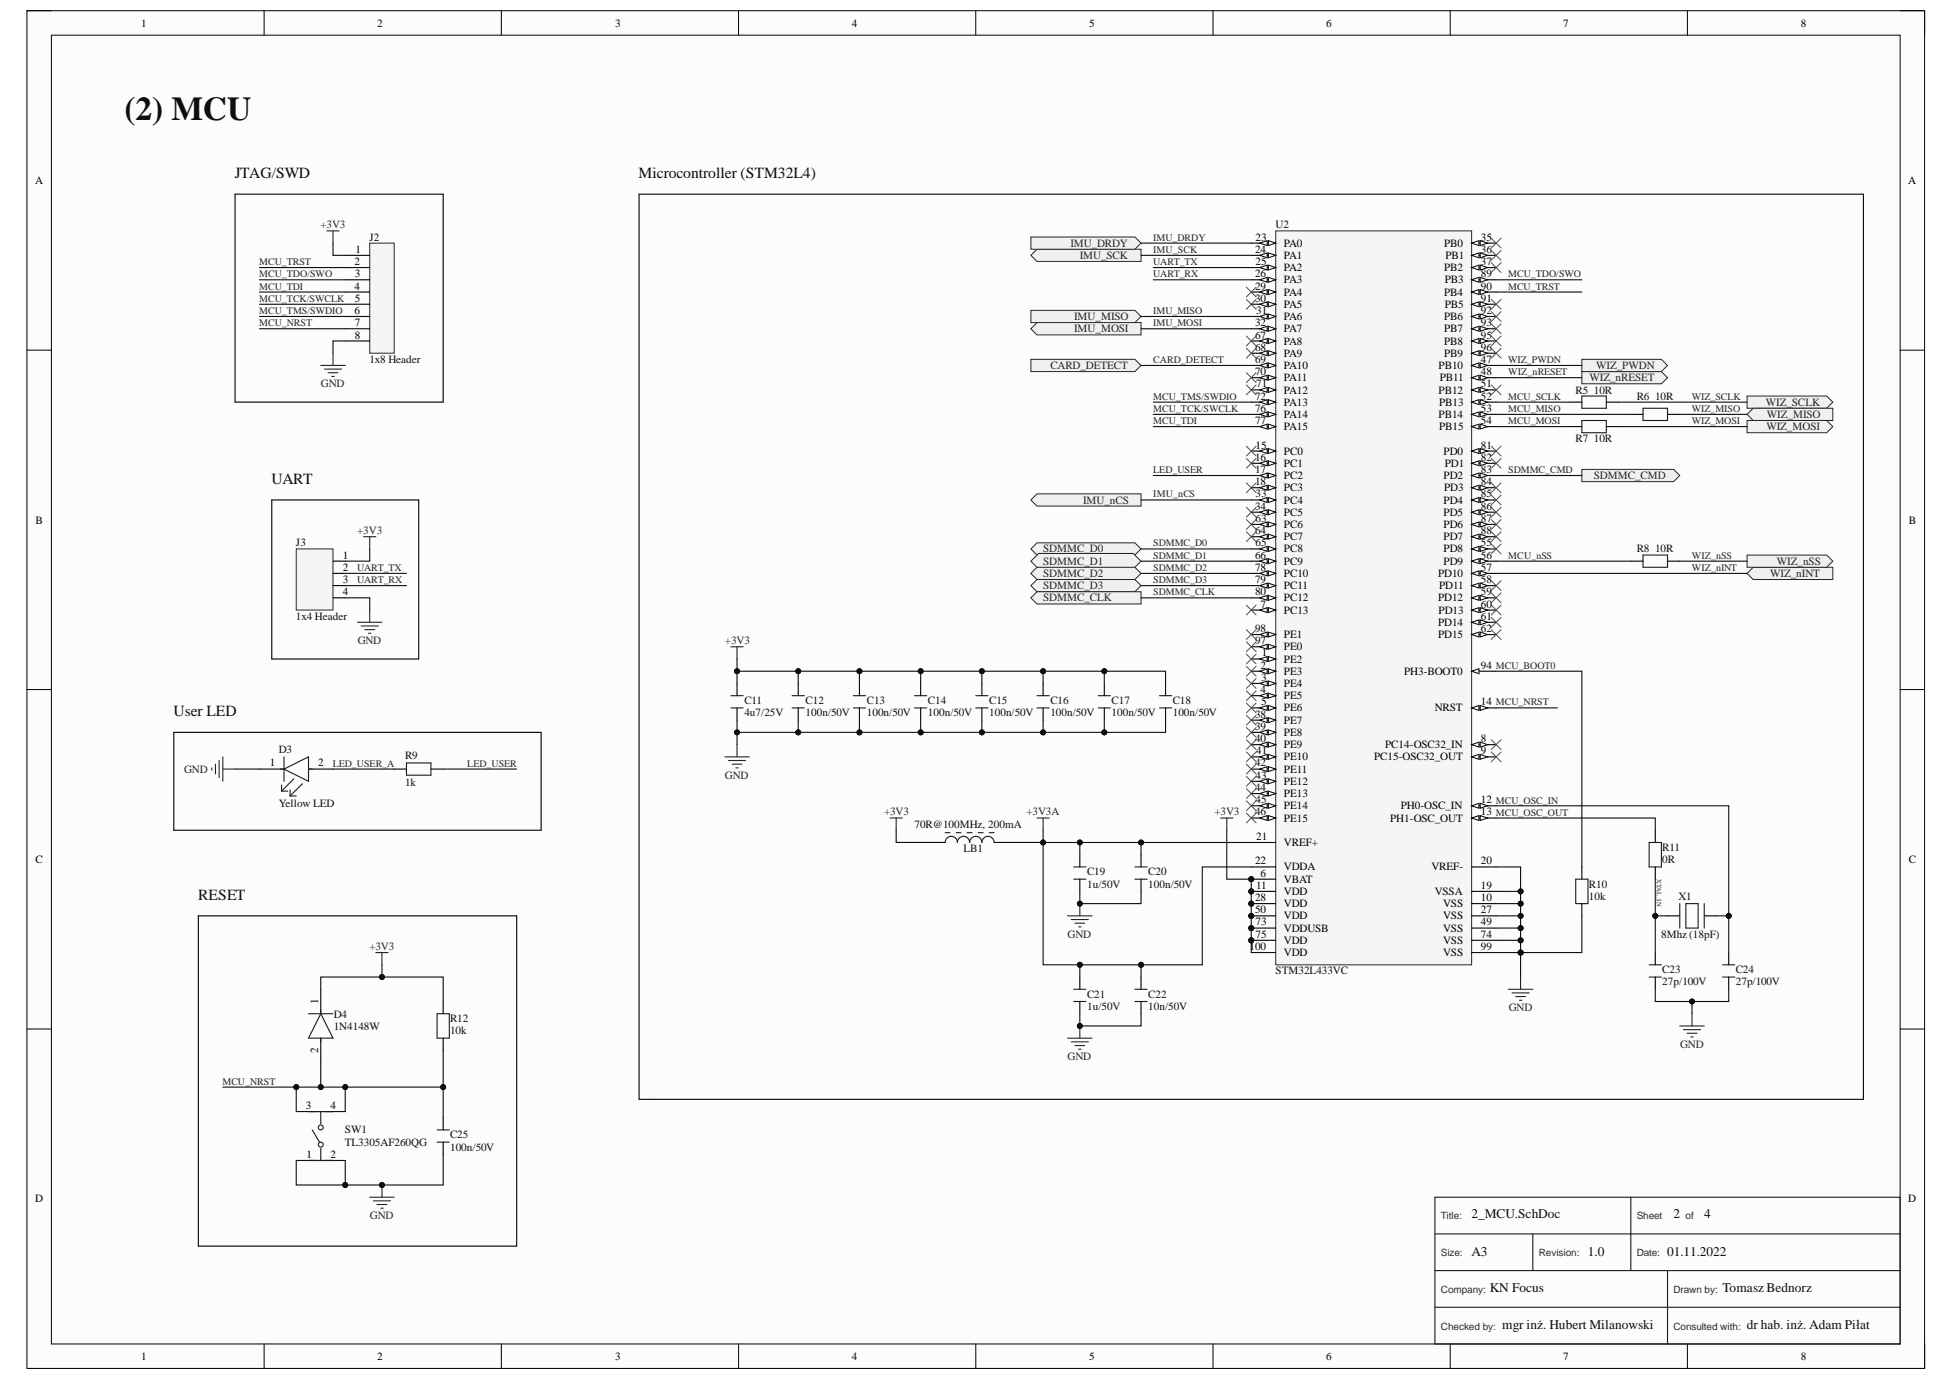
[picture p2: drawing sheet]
<svg xmlns="http://www.w3.org/2000/svg" width="297mm" height="210mm" viewBox="0 0 297 210" stroke-linecap="round" stroke-linejoin="round" font-family="sans-serif">
<defs><g id="words">
<text font-size="5.1" fill="#0e0e0e" x="18.9" y="18.2">(2) MCU</text>
<g font-size="2.4" fill="#0e0e0e">
<text x="35.7" y="27.1">JTAG/SWD</text>
<text x="97.1" y="27.1">Microcontroller (STM32L4)</text>
<text x="41.3" y="73.6">UART</text>
<text x="26.4" y="108.9">User LED</text>
<text x="30.1" y="136.8">RESET</text>
</g>
<g font-size="2" fill="#0e0e0e">
<text x="223.7" y="185.2">2_MCU.SchDoc</text>
<text x="254.4" y="185.2">2</text>
<text x="259" y="185.2">4</text>
<text x="223.7" y="190.8">A3</text>
<text x="241.4" y="190.8">1.0</text>
<text x="253.5" y="190.8">01.11.2022</text>
<text x="226.5" y="196.4">KN Focus</text>
<text x="261.8" y="196.4">Tomasz Bednorz</text>
<text x="228.3" y="202">mgr inż. Hubert Milanowski</text>
<text x="265.6" y="202">dr hab. inż. Adam Piłat</text>
</g>
<g font-size="1.7">
<text x="21.5" y="4.1">1</text>
<text x="57.3" y="4.1">2</text>
<text x="93.5" y="4.1">3</text>
<text x="129.5" y="4.1">4</text>
<text x="165.6" y="4.1">5</text>
<text x="201.6" y="4.1">6</text>
<text x="237.6" y="4.1">7</text>
<text x="273.8" y="4.1">8</text>
<text x="5.3" y="28">A</text>
<text x="290.1" y="28">A</text>
<text x="53.9" y="40.3">2</text>
<text x="54" y="38.4">1</text>
<text x="190.8" y="38.4">24</text>
<text x="190.9" y="36.6">23</text>
<text x="190.9" y="40.3">25</text>
<text x="195.2" y="37.5">PA0</text>
<text x="195.2" y="39.4">PA1</text>
<text x="195.2" y="41.2">PA2</text>
<text x="219.5" y="37.5">PB0</text>
<text x="219.5" y="41.2">PB2</text>
<text x="219.7" y="39.4">PB1</text>
<text x="225.1" y="36.6">35</text>
<text x="225.1" y="38.4">36</text>
<text x="225.1" y="40.3">37</text>
<text x="53.9" y="44">4</text>
<text x="53.9" y="47.7">6</text>
<text x="54" y="42.2">3</text>
<text x="54" y="45.9">5</text>
<text x="190.8" y="42.2">26</text>
<text x="190.8" y="44">29</text>
<text x="190.8" y="45.9">30</text>
<text x="191" y="47.7">31</text>
<text x="195.2" y="43.1">PA3</text>
<text x="195.2" y="44.9">PA4</text>
<text x="195.2" y="46.8">PA5</text>
<text x="219.5" y="44.9">PB4</text>
<text x="219.6" y="43.1">PB3</text>
<text x="219.6" y="46.8">PB5</text>
<text x="225.1" y="42.2">89</text>
<text x="225.1" y="44">90</text>
<text x="225.1" y="45.9">91</text>
<text x="225.1" y="47.7">92</text>
<text x="54" y="49.6">7</text>
<text x="54" y="51.5">8</text>
<text x="190.8" y="49.6">32</text>
<text x="190.8" y="51.5">67</text>
<text x="190.8" y="53.3">68</text>
<text x="195.2" y="48.7">PA6</text>
<text x="195.2" y="50.5">PA7</text>
<text x="195.2" y="52.4">PA8</text>
<text x="219.5" y="48.7">PB6</text>
<text x="219.5" y="50.5">PB7</text>
<text x="219.5" y="52.4">PB8</text>
<text x="225.1" y="49.6">93</text>
<text x="225.1" y="51.5">95</text>
<text x="225.1" y="53.3">96</text>
<text x="190.8" y="55.2">69</text>
<text x="190.8" y="57">70</text>
<text x="191" y="58.9">71</text>
<text x="195.2" y="54.2">PA9</text>
<text x="195.2" y="56.1">PA10</text>
<text x="195.2" y="58">PA11</text>
<text x="195.2" y="59.8">PA12</text>
<text x="218.7" y="56.1">PB10</text>
<text x="218.7" y="59.8">PB12</text>
<text x="218.9" y="58">PB11</text>
<text x="219.5" y="54.2">PB9</text>
<text x="225.1" y="55.2">47</text>
<text x="225.1" y="57">48</text>
<text x="225.1" y="58.9">51</text>
<text x="190.8" y="60.7">72</text>
<text x="190.8" y="62.6">76</text>
<text x="190.8" y="64.5">77</text>
<text x="195.2" y="61.7">PA13</text>
<text x="195.2" y="63.5">PA14</text>
<text x="195.2" y="65.4">PA15</text>
<text x="218.7" y="63.5">PB14</text>
<text x="218.8" y="61.7">PB13</text>
<text x="218.8" y="65.4">PB15</text>
<text x="225.1" y="60.7">52</text>
<text x="225.1" y="62.6">53</text>
<text x="225.1" y="64.5">54</text>
<text x="190.8" y="70">16</text>
<text x="190.8" y="71.9">17</text>
<text x="190.9" y="68.2">15</text>
<text x="195.2" y="69.1">PC0</text>
<text x="195.2" y="71">PC1</text>
<text x="219.5" y="69.1">PD0</text>
<text x="219.6" y="71">PD1</text>
<text x="225.1" y="68.2">81</text>
<text x="225.1" y="70">82</text>
<text x="225.1" y="71.9">83</text>
<text x="190.8" y="73.8">18</text>
<text x="190.8" y="77.5">34</text>
<text x="190.9" y="75.6">33</text>
<text x="195.2" y="72.8">PC2</text>
<text x="195.2" y="74.7">PC3</text>
<text x="195.2" y="76.5">PC4</text>
<text x="219.5" y="72.8">PD2</text>
<text x="219.5" y="76.5">PD4</text>
<text x="219.5" y="74.7">PD3</text>
<text x="225.1" y="73.8">84</text>
<text x="225.1" y="75.6">85</text>
<text x="225.1" y="77.5">86</text>
<text x="5.4" y="79.6">B</text>
<text x="190.8" y="81.2">64</text>
<text x="190.9" y="79.3">63</text>
<text x="190.9" y="83">65</text>
<text x="195.2" y="78.4">PC5</text>
<text x="195.2" y="80.3">PC6</text>
<text x="195.2" y="82.1">PC7</text>
<text x="195.2" y="84">PC8</text>
<text x="219.5" y="84">PD8</text>
<text x="219.5" y="78.4">PD5</text>
<text x="219.5" y="80.3">PD6</text>
<text x="219.5" y="82.1">PD7</text>
<text x="225.1" y="83">55</text>
<text x="225.1" y="79.3">87</text>
<text x="225.1" y="81.2">88</text>
<text x="290.2" y="79.6">B</text>
<text x="52.1" y="86.8">2</text>
<text x="52.1" y="84.9">1</text>
<text x="52.1" y="88.6">3</text>
<text x="190.8" y="84.9">66</text>
<text x="190.8" y="86.8">78</text>
<text x="190.8" y="88.6">79</text>
<text x="195.2" y="85.8">PC9</text>
<text x="195.2" y="87.7">PC10</text>
<text x="195.2" y="89.6">PC11</text>
<text x="218.6" y="87.7">PD10</text>
<text x="218.8" y="89.6">PD11</text>
<text x="219.5" y="85.8">PD9</text>
<text x="225.1" y="84.9">56</text>
<text x="225.1" y="86.8">57</text>
<text x="225.1" y="88.6">58</text>
<text x="52.1" y="90.5">4</text>
<text x="190.8" y="90.5">80</text>
<text x="191.6" y="92.3">7</text>
<text x="195.2" y="93.3">PC13</text>
<text x="195.2" y="91.4">PC12</text>
<text x="218.6" y="91.4">PD12</text>
<text x="218.6" y="95.1">PD14</text>
<text x="218.7" y="93.3">PD13</text>
<text x="225.1" y="90.5">59</text>
<text x="225.1" y="92.3">60</text>
<text x="225.1" y="94.2">61</text>
<text x="190.8" y="97.9">97</text>
<text x="190.8" y="96.1">98</text>
<text x="191.6" y="101.6">2</text>
<text x="191.8" y="99.8">1</text>
<text x="195.2" y="100.7">PE2</text>
<text x="195.2" y="98.8">PE0</text>
<text x="195.2" y="97">PE1</text>
<text x="218.6" y="97">PD15</text>
<text x="225.1" y="96.1">62</text>
<text x="225.1" y="101.6">94 MCU_BOOT0</text>
<text x="191.6" y="105.3">4</text>
<text x="191.7" y="103.5">3</text>
<text x="191.7" y="107.2">5</text>
<text x="195.2" y="102.6">PE3</text>
<text x="195.2" y="104.4">PE4</text>
<text x="195.2" y="106.3">PE5</text>
<text x="213.5" y="102.6">PH3-BOOT0</text>
<text x="225.1" y="107.2">14 MCU_NRST</text>
<text x="190.8" y="109.1">38</text>
<text x="190.8" y="110.9">39</text>
<text x="190.8" y="112.8">40</text>
<text x="195.2" y="108.1">PE6</text>
<text x="195.2" y="110">PE7</text>
<text x="195.2" y="111.9">PE8</text>
<text x="195.2" y="113.7">PE9</text>
<text x="210.6" y="113.7">PC14-OSC32_IN</text>
<text x="218.1" y="108.1">NRST</text>
<text x="225.1" y="112.8">8</text>
<text x="41" y="116.5">1</text>
<text x="48.4" y="116.5">2</text>
<text x="190.8" y="116.5">42</text>
<text x="190.9" y="118.4">43</text>
<text x="191" y="114.6">41</text>
<text x="195.2" y="115.6">PE10</text>
<text x="195.2" y="117.4">PE11</text>
<text x="195.2" y="119.3">PE12</text>
<text x="208.9" y="115.6">PC15-OSC32_OUT</text>
<text x="225.1" y="114.6">9</text>
<text x="190.8" y="120.2">44</text>
<text x="190.8" y="123.9">46</text>
<text x="190.9" y="122.1">45</text>
<text x="195.2" y="121.1">PE13</text>
<text x="195.2" y="123">PE14</text>
<text x="195.2" y="124.9">PE15</text>
<text x="211.3" y="124.9">PH1-OSC_OUT</text>
<text x="212.9" y="123">PH0-OSC_IN</text>
<text x="225.1" y="122.1">12 MCU_OSC_IN</text>
<text x="225.1" y="123.9">13 MCU_OSC_OUT</text>
<text x="5.4" y="131.1">C</text>
<text x="190.8" y="131.4">22</text>
<text x="191" y="127.7">21</text>
<text x="195.2" y="128.6">VREF+</text>
<text x="225.1" y="131.4">20</text>
<text x="290.2" y="131.1">C</text>
<text x="190.8" y="136.9">28</text>
<text x="191" y="135.1">11</text>
<text x="191.6" y="133.2">6</text>
<text x="195.2" y="134.2">VBAT</text>
<text x="195.2" y="136">VDD</text>
<text x="195.2" y="132.3">VDDA</text>
<text x="195.2" y="137.9">VDD</text>
<text x="217.6" y="132.3">VREF-</text>
<text x="218.1" y="136">VSSA</text>
<text x="219.4" y="137.9">VSS</text>
<text x="225.1" y="136.9">10</text>
<text x="225.1" y="135.1">19</text>
<text x="190.8" y="138.8">50</text>
<text x="190.9" y="140.7">73</text>
<text x="190.9" y="142.5">75</text>
<text x="195.2" y="139.7">VDD</text>
<text x="195.2" y="141.6">VDDUSB</text>
<text x="195.2" y="143.4">VDD</text>
<text x="219.4" y="139.7">VSS</text>
<text x="219.4" y="141.6">VSS</text>
<text x="219.4" y="143.4">VSS</text>
<text x="225.1" y="138.8">27</text>
<text x="225.1" y="140.7">49</text>
<text x="225.1" y="142.5">74</text>
<text x="189.9" y="144.4">100</text>
<text x="195.2" y="145.3">VDD</text>
<text x="219.4" y="145.3">VSS</text>
<text x="225.1" y="144.4">99</text>
<text x="48.4" y="152.6" transform="rotate(-90 48.4 152.6)">1</text>
<text x="48.4" y="160.1" transform="rotate(-90 48.4 160.1)">2</text>
<text x="46.5" y="168.5">3</text>
<text x="50.2" y="168.5">4</text>
<text x="46.6" y="176">1</text>
<text x="50.2" y="176">2</text>
<text x="5.3" y="182.7">D</text>
<text x="290.1" y="182.7">D</text>
<text x="21.5" y="206.6">1</text>
<text x="57.3" y="206.6">2</text>
<text x="93.5" y="206.6">3</text>
<text x="129.5" y="206.6">4</text>
<text x="165.6" y="206.6">5</text>
<text x="201.6" y="206.6">6</text>
<text x="237.6" y="206.6">7</text>
<text x="273.8" y="206.6">8</text>
</g>
<g font-size="1.7" fill="#262626">
<text x="48.7" y="34.7">+3V3</text>
<text x="162.7" y="37.5">IMU_DRDY</text>
<text x="164.2" y="39.4">IMU_SCK</text>
<text x="163.3" y="48.7">IMU_MISO</text>
<text x="163.3" y="50.5">IMU_MOSI</text>
<text x="48.8" y="58.9">GND</text>
<text x="159.7" y="56.1">CARD_DETECT</text>
<text x="241.6" y="58">WIZ_nRESET</text>
<text x="242.6" y="56.1">WIZ_PWDN</text>
<text x="268.4" y="61.7">WIZ_SCLK</text>
<text x="268.5" y="65.4">WIZ_MOSI</text>
<text x="268.6" y="63.5">WIZ_MISO</text>
<text x="164.7" y="76.5">IMU_nCS</text>
<text x="242.3" y="72.8">SDMMC_CMD</text>
<text x="54.3" y="81.2">+3V3</text>
<text x="158.6" y="84">SDMMC_D0</text>
<text x="158.6" y="85.8">SDMMC_D1</text>
<text x="158.6" y="87.7">SDMMC_D2</text>
<text x="158.6" y="89.6">SDMMC_D3</text>
<text x="269.1" y="87.7">WIZ_nINT</text>
<text x="270.1" y="85.8">WIZ_nSS</text>
<text x="158.6" y="91.4">SDMMC_CLK</text>
<text x="54.4" y="97.9">GND</text>
<text x="110.2" y="97.9">+3V3</text>
<text x="28" y="117.4">GND</text>
<text x="110.2" y="118.4">GND</text>
<text x="134.4" y="123.9">+3V3</text>
<text x="156" y="123.9">+3V3A</text>
<text x="184.6" y="123.9">+3V3</text>
<text x="162.3" y="142.5">GND</text>
<text x="56.2" y="144.4">+3V3</text>
<text x="229.4" y="153.7">GND</text>
<text x="162.3" y="161.1">GND</text>
<text x="255.4" y="159.2">GND</text>
<text x="56.2" y="185.3">GND</text>
</g>
<g font-size="1.7" fill="#0e0e0e">
<text x="193.9" y="34.7">U2</text>
<text x="56.2" y="36.6">J2</text>
<text x="56.2" y="55.2">1x8 Header</text>
<text x="239.5" y="59.8">R5</text>
<text x="242.3" y="59.8">10R</text>
<text x="248.8" y="60.7">R6</text>
<text x="251.6" y="60.7">10R</text>
<text x="239.5" y="67.2">R7</text>
<text x="242.3" y="67.2">10R</text>
<text x="45" y="83">J3</text>
<text x="248.8" y="84">R8</text>
<text x="251.6" y="84">10R</text>
<text x="45" y="94.2">1x4 Header</text>
<text x="113.2" y="107">C11</text>
<text x="122.5" y="107">C12</text>
<text x="131.8" y="107">C13</text>
<text x="141.1" y="107">C14</text>
<text x="150.4" y="107">C15</text>
<text x="159.7" y="107">C16</text>
<text x="169" y="107">C17</text>
<text x="178.3" y="107">C18</text>
<text x="113.2" y="108.9">4u7/25V</text>
<text x="122.5" y="108.9">100n/50V</text>
<text x="131.8" y="108.9">100n/50V</text>
<text x="141.1" y="108.9">100n/50V</text>
<text x="150.4" y="108.9">100n/50V</text>
<text x="159.7" y="108.9">100n/50V</text>
<text x="169" y="108.9">100n/50V</text>
<text x="178.3" y="108.9">100n/50V</text>
<text x="42.4" y="114.5">D3</text>
<text x="61.6" y="115.4">R9</text>
<text x="61.6" y="119.5">1k</text>
<text x="42.4" y="122.7">Yellow LED</text>
<text x="139" y="125.8">70R@100MHz, 200mA</text>
<text x="146.5" y="129.5">LB1</text>
<text x="252.7" y="129.3">R11</text>
<text x="252.7" y="131.2">0R</text>
<text x="165.3" y="133.1">C19</text>
<text x="165.3" y="134.9">1u/50V</text>
<text x="174.6" y="133.1">C20</text>
<text x="174.6" y="134.9">100n/50V</text>
<text x="241.5" y="134.9">R10</text>
<text x="241.5" y="136.8">10k</text>
<text x="255.1" y="136.8">X1</text>
<text x="252.5" y="142.5">8Mhz (18pF)</text>
<text x="193.9" y="148.1">STM32L433VC</text>
<text x="252.7" y="147.9">C23</text>
<text x="252.7" y="149.8">27p/100V</text>
<text x="263.9" y="147.9">C24</text>
<text x="263.9" y="149.8">27p/100V</text>
<text x="50.7" y="154.8">D4</text>
<text x="68.4" y="155.4">R12</text>
<text x="165.3" y="151.6">C21</text>
<text x="165.3" y="153.5">1u/50V</text>
<text x="174.6" y="151.6">C22</text>
<text x="174.6" y="153.5">10n/50V</text>
<text x="50.7" y="156.6">1N4148W</text>
<text x="68.4" y="157.2">10k</text>
<text x="52.4" y="172.3">SW1</text>
<text x="68.4" y="173">C25</text>
<text x="52.4" y="174.1">TL3305AF260QG</text>
<text x="68.4" y="174.9">100n/50V</text>
</g>
<g font-size="1.5" fill="#262626">
<text x="39.4" y="40.3">MCU_TRST</text>
<text x="175.3" y="40.3">UART_TX</text>
<text x="175.3" y="38.4">IMU_SCK</text>
<text x="175.3" y="36.6">IMU_DRDY</text>
<text x="39.4" y="42.2">MCU_TDO/SWO</text>
<text x="39.4" y="44">MCU_TDI</text>
<text x="39.4" y="45.9">MCU_TCK/SWCLK</text>
<text x="39.4" y="47.7">MCU_TMS/SWDIO</text>
<text x="175.3" y="42.2">UART_RX</text>
<text x="175.3" y="47.7">IMU_MISO</text>
<text x="229.3" y="42.2">MCU_TDO/SWO</text>
<text x="229.3" y="44">MCU_TRST</text>
<text x="39.4" y="49.6">MCU_NRST</text>
<text x="175.3" y="49.6">IMU_MOSI</text>
<text x="175.3" y="55.2">CARD_DETECT</text>
<text x="229.3" y="57">WIZ_nRESET</text>
<text x="229.3" y="55.2">WIZ_PWDN</text>
<text x="175.3" y="62.6">MCU_TCK/SWCLK</text>
<text x="175.3" y="60.7">MCU_TMS/SWDIO</text>
<text x="175.3" y="64.5">MCU_TDI</text>
<text x="229.3" y="64.5">MCU_MOSI</text>
<text x="229.3" y="62.6">MCU_MISO</text>
<text x="229.3" y="60.7">MCU_SCLK</text>
<text x="257.2" y="60.7">WIZ_SCLK</text>
<text x="257.2" y="62.6">WIZ_MISO</text>
<text x="257.2" y="64.5">WIZ_MOSI</text>
<text x="175.3" y="71.9">LED_USER</text>
<text x="229.3" y="71.9">SDMMC_CMD</text>
<text x="175.3" y="75.6">IMU_nCS</text>
<text x="175.3" y="83">SDMMC_D0</text>
<text x="54.3" y="86.8">UART_TX</text>
<text x="54.3" y="88.6">UART_RX</text>
<text x="175.3" y="84.9">SDMMC_D1</text>
<text x="175.3" y="86.8">SDMMC_D2</text>
<text x="175.3" y="88.6">SDMMC_D3</text>
<text x="229.3" y="84.9">MCU_nSS</text>
<text x="257.2" y="84.9">WIZ_nSS</text>
<text x="257.2" y="86.8">WIZ_nINT</text>
<text x="175.3" y="90.5">SDMMC_CLK</text>
<text x="50.6" y="116.6">LED_USER_A</text>
<text x="71" y="116.6">LED_USER</text>
<text x="33.8" y="164.9">MCU_NRST</text>
</g>
<g font-size="1.5" fill="#2d2d2d">
<text x="219" y="185.4">Title:</text>
<text x="248.8" y="185.4">Sheet</text>
<text x="256.2" y="185.4">of</text>
<text x="219" y="190.9">Size:</text>
<text x="233.9" y="190.9">Revision:</text>
<text x="248.8" y="190.9">Date:</text>
<text x="219" y="196.5">Company:</text>
<text x="254.4" y="196.5">Drawn by:</text>
<text x="219" y="202.1">Checked by:</text>
<text x="254.4" y="202.1">Consulted with:</text>
</g>
<text font-size="1" fill="#262626" x="251.9" y="133.6" transform="rotate(90 251.9 133.6)">XTAL_IN</text>
</g></defs>
<path d="M4.1 1.6h288.5v206.4h-288.5z" fill-rule="evenodd" fill="#fcfcfc"/>
<path d="M4.1 1.6h288.5v206.4h-288.5z" fill="none" stroke="#000" stroke-width=".15"/>
<path d="M7.8 5.3h281v199h-281z" fill-rule="evenodd" fill="#fcfcfc"/>
<g fill="none" stroke="#000" stroke-width=".15">
<path d="M4.1 1.6h3.7M7.8 5.3h281v199h-281zM40.1 1.6v3.7M76.2 1.6v3.7M112.3 1.6v3.7M148.3 1.6v3.7M184.4 1.6v3.7M220.5 1.6v3.7M256.5 1.6v3.7M288.8 1.6h3.8v3.7M4.1 53.2h3.7M288.8 53.2h3.8"/>
<path d="M4.1 104.8h3.7M288.8 104.8h3.8M4.1 156.4h3.7M288.8 156.4h3.8M40.1 204.3v3.7M76.2 204.3v3.7M112.3 204.3v3.7M148.3 204.3v3.7M184.4 204.3v3.7M220.5 204.3v3.7M256.5 204.3v3.7M292.6 204.3v3.7"/>
</g>
<g fill="none" stroke="#1c1c1c" stroke-width=".17">
<path d="M66.4 154.1h1.9v3.7h-1.9zM46.9 169h3.7M46.9 176.4h3.7M47.5 171.7l1.1 1.9M48.8 169v1.8M48.8 174.5v1.9M66.4 173.6h1.9M66.4 171.7h1.9"/>
<circle cx="48.8" cy="171.4" r=".37"/>
<circle cx="48.8" cy="174" r=".38"/>
</g>
<path d="M67.4 152.2v1.9M67.4 157.8v1.9M45 176.4h7.5M45 169h7.5M67.4 169.9v1.8M67.4 173.6v1.9" fill="none" stroke="#000" stroke-width=".17"/>
<path d="M57.1 144.8h1.9M58.1 144.8v1.8M56.2 182h3.7M56.8 182.5h2.6M57.3 183.1h1.5M57.9 183.6h.3M58.1 180.1v1.9" fill="none" stroke="#262626" stroke-width=".17"/>
<circle cx="58.1" cy="180.1" r=".37" fill="#0e0e0e"/>
<circle cx="58.1" cy="180.1" r=".37" fill="none" stroke="#0e0e0e" stroke-width=".15"/>
<path d="M35.7 29.5h31.7v31.6h-31.7zM48.8 150.4v3.7M48.8 157.8v3.7" fill="none" stroke="#000" stroke-width=".17"/>
<path d="M46.9 154.1h3.7M48.8 154.1l1.8 3.7h-3.7zM48.8 153.5v.6M48.8 157.8v.6" fill="none" stroke="#1c1c1c" stroke-width=".17"/>
<path d="M49.7 35.1h1.9M50.6 35.1v1.9M48.8 55.5h3.7M49.3 56.1h2.6M49.9 56.7h1.5M50.4 57.2h.4M50.6 53.7v1.8" fill="none" stroke="#262626" stroke-width=".17"/>
<path d="M56.2 37h3.7v16.7h-3.7z" fill-rule="evenodd" fill="#f5f5f5"/>
<path d="M56.2 37h3.7v16.7h-3.7z" fill="none" stroke="#262626" stroke-width=".15"/>
<path d="M52.5 38.8h3.7M52.5 40.7h3.7M52.5 42.5h3.7M52.5 44.4h3.7M52.5 46.2h3.7M52.5 48.1h3.7M52.5 50h3.7M52.5 51.8h3.7" fill="none" stroke="#000" stroke-width=".17"/>
<circle cx="190.2" cy="133.6" r=".37" fill="#0e0e0e"/>
<circle cx="190.2" cy="133.6" r=".37" fill="none" stroke="#0e0e0e" stroke-width=".15"/>
<circle cx="190.2" cy="135.5" r=".37" fill="#0e0e0e"/>
<circle cx="190.2" cy="135.5" r=".37" fill="none" stroke="#0e0e0e" stroke-width=".15"/>
<circle cx="190.2" cy="137.3" r=".37" fill="#0e0e0e"/>
<circle cx="190.2" cy="137.3" r=".37" fill="none" stroke="#0e0e0e" stroke-width=".15"/>
<circle cx="190.2" cy="139.2" r=".37" fill="#0e0e0e"/>
<circle cx="190.2" cy="139.2" r=".37" fill="none" stroke="#0e0e0e" stroke-width=".15"/>
<circle cx="190.2" cy="141.1" r=".37" fill="#0e0e0e"/>
<circle cx="190.2" cy="141.1" r=".37" fill="none" stroke="#0e0e0e" stroke-width=".15"/>
<circle cx="190.2" cy="142.9" r=".37" fill="#0e0e0e"/>
<circle cx="190.2" cy="142.9" r=".37" fill="none" stroke="#0e0e0e" stroke-width=".15"/>
<path d="M193.9 35.1h29.8v111.5h-29.8z" fill-rule="evenodd" fill="#f5f5f5"/>
<path d="M193.9 35.1h29.8v111.5h-29.8z" fill="none" stroke="#262626" stroke-width=".15"/>
<path d="M190.2 100.2h3.7" fill="none" stroke="#000" stroke-width=".17"/>
<path d="M192.8 99.8l1.1 .4-1.1 .3z" fill="#fbfbfb"/>
<path d="M192.8 99.8l1.1 .4-1.1 .3z" fill="none" stroke="#000" stroke-width=".15"/>
<path d="M191.5 100.2l1.1-.4v.7z" fill="#fbfbfb"/>
<path d="M191.5 100.2l1.1-.4v.7z" fill="none" stroke="#000" stroke-width=".15"/>
<path d="M190.2 102h3.7" fill="none" stroke="#000" stroke-width=".17"/>
<path d="M192.8 101.7l1.1 .3-1.1 .4z" fill="#fbfbfb"/>
<path d="M192.8 101.7l1.1 .3-1.1 .4z" fill="none" stroke="#000" stroke-width=".15"/>
<path d="M191.5 102l1.1-.3v.7z" fill="#fbfbfb"/>
<path d="M191.5 102l1.1-.3v.7z" fill="none" stroke="#000" stroke-width=".15"/>
<path d="M190.2 103.9h3.7" fill="none" stroke="#000" stroke-width=".17"/>
<path d="M192.8 103.5l1.1 .4-1.1 .4z" fill="#fbfbfb"/>
<path d="M192.8 103.5l1.1 .4-1.1 .4z" fill="none" stroke="#000" stroke-width=".15"/>
<path d="M191.5 103.9l1.1-.4v.8z" fill="#fbfbfb"/>
<path d="M191.5 103.9l1.1-.4v.8z" fill="none" stroke="#000" stroke-width=".15"/>
<path d="M190.2 105.7h3.7" fill="none" stroke="#000" stroke-width=".17"/>
<path d="M192.8 105.4l1.1 .3-1.1 .4z" fill="#fbfbfb"/>
<path d="M192.8 105.4l1.1 .3-1.1 .4z" fill="none" stroke="#000" stroke-width=".15"/>
<path d="M191.5 105.7l1.1-.3v.7z" fill="#fbfbfb"/>
<path d="M191.5 105.7l1.1-.3v.7z" fill="none" stroke="#000" stroke-width=".15"/>
<path d="M190.2 107.6h3.7" fill="none" stroke="#000" stroke-width=".17"/>
<path d="M192.8 107.2l1.1 .4-1.1 .4z" fill="#fbfbfb"/>
<path d="M192.8 107.2l1.1 .4-1.1 .4z" fill="none" stroke="#000" stroke-width=".15"/>
<path d="M191.5 107.6l1.1-.4v.8z" fill="#fbfbfb"/>
<path d="M191.5 107.6l1.1-.4v.8z" fill="none" stroke="#000" stroke-width=".15"/>
<path d="M190.2 133.6h3.7" fill="none" stroke="#000" stroke-width=".17"/>
<circle cx="190.2" cy="133.6" r=".37" fill="#0e0e0e"/>
<circle cx="190.2" cy="133.6" r=".37" fill="none" stroke="#0e0e0e" stroke-width=".15"/>
<path d="M190.2 92.7h3.7" fill="none" stroke="#000" stroke-width=".17"/>
<path d="M192.8 92.4l1.1 .3-1.1 .4z" fill="#fbfbfb"/>
<path d="M192.8 92.4l1.1 .3-1.1 .4z" fill="none" stroke="#000" stroke-width=".15"/>
<path d="M191.5 92.7l1.1-.3v.7z" fill="#fbfbfb"/>
<path d="M191.5 92.7l1.1-.3v.7z" fill="none" stroke="#000" stroke-width=".15"/>
<path d="M223.7 113.2h3.7" fill="none" stroke="#000" stroke-width=".17"/>
<path d="M223.7 113.2l1.1-.4v.8z" fill="#fbfbfb"/>
<path d="M223.7 113.2l1.1-.4v.8z" fill="none" stroke="#000" stroke-width=".15"/>
<path d="M225 112.8l1.1 .4-1.1 .4z" fill="#fbfbfb"/>
<path d="M225 112.8l1.1 .4-1.1 .4z" fill="none" stroke="#000" stroke-width=".15"/>
<path d="M223.7 115h3.7" fill="none" stroke="#000" stroke-width=".17"/>
<path d="M223.7 115l1.1-.3v.7z" fill="#fbfbfb"/>
<path d="M223.7 115l1.1-.3v.7z" fill="none" stroke="#000" stroke-width=".15"/>
<path d="M225 114.7l1.1 .3-1.1 .4z" fill="#fbfbfb"/>
<path d="M225 114.7l1.1 .3-1.1 .4z" fill="none" stroke="#000" stroke-width=".15"/>
<path d="M190.2 135.5h3.7M223.7 137.3h3.7" fill="none" stroke="#000" stroke-width=".17"/>
<circle cx="190.2" cy="135.5" r=".37" fill="#0e0e0e"/>
<circle cx="190.2" cy="135.5" r=".37" fill="none" stroke="#0e0e0e" stroke-width=".15"/>
<path d="M223.7 122.5h3.7" fill="none" stroke="#000" stroke-width=".17"/>
<path d="M223.7 122.5l1.1-.4v.7z" fill="#fbfbfb"/>
<path d="M223.7 122.5l1.1-.4v.7z" fill="none" stroke="#000" stroke-width=".15"/>
<path d="M225 122.1l1.1 .4-1.1 .3z" fill="#fbfbfb"/>
<path d="M225 122.1l1.1 .4-1.1 .3z" fill="none" stroke="#000" stroke-width=".15"/>
<path d="M223.7 124.3h3.7" fill="none" stroke="#000" stroke-width=".17"/>
<path d="M223.7 124.3l1.1-.3v.7z" fill="#fbfbfb"/>
<path d="M223.7 124.3l1.1-.3v.7z" fill="none" stroke="#000" stroke-width=".15"/>
<path d="M225 124l1.1 .3-1.1 .4z" fill="#fbfbfb"/>
<path d="M225 124l1.1 .3-1.1 .4z" fill="none" stroke="#000" stroke-width=".15"/>
<path d="M223.7 107.6h3.7" fill="none" stroke="#000" stroke-width=".17"/>
<path d="M223.7 107.6l1.1-.4v.8z" fill="#fbfbfb"/>
<path d="M223.7 107.6l1.1-.4v.8z" fill="none" stroke="#000" stroke-width=".15"/>
<path d="M225 107.2l1.1 .4-1.1 .4z" fill="#fbfbfb"/>
<path d="M225 107.2l1.1 .4-1.1 .4z" fill="none" stroke="#000" stroke-width=".15"/>
<path d="M190.2 68.6h3.7" fill="none" stroke="#000" stroke-width=".17"/>
<path d="M192.8 68.2l1.1 .4-1.1 .3z" fill="#fbfbfb"/>
<path d="M192.8 68.2l1.1 .4-1.1 .3z" fill="none" stroke="#000" stroke-width=".15"/>
<path d="M191.5 68.6l1.1-.4v.7z" fill="#fbfbfb"/>
<path d="M191.5 68.6l1.1-.4v.7z" fill="none" stroke="#000" stroke-width=".15"/>
<path d="M190.2 70.4h3.7" fill="none" stroke="#000" stroke-width=".17"/>
<path d="M192.8 70l1.1 .4-1.1 .4z" fill="#fbfbfb"/>
<path d="M192.8 70l1.1 .4-1.1 .4z" fill="none" stroke="#000" stroke-width=".15"/>
<path d="M191.5 70.4l1.1-.4v.8z" fill="#fbfbfb"/>
<path d="M191.5 70.4l1.1-.4v.8z" fill="none" stroke="#000" stroke-width=".15"/>
<path d="M190.2 72.3h3.7" fill="none" stroke="#000" stroke-width=".17"/>
<path d="M192.8 71.9l1.1 .4-1.1 .3z" fill="#fbfbfb"/>
<path d="M192.8 71.9l1.1 .4-1.1 .3z" fill="none" stroke="#000" stroke-width=".15"/>
<path d="M191.5 72.3l1.1-.4v.7z" fill="#fbfbfb"/>
<path d="M191.5 72.3l1.1-.4v.7z" fill="none" stroke="#000" stroke-width=".15"/>
<path d="M190.2 74.1h3.7" fill="none" stroke="#000" stroke-width=".17"/>
<path d="M192.8 73.8l1.1 .3-1.1 .4z" fill="#fbfbfb"/>
<path d="M192.8 73.8l1.1 .3-1.1 .4z" fill="none" stroke="#000" stroke-width=".15"/>
<path d="M191.5 74.1l1.1-.3v.7z" fill="#fbfbfb"/>
<path d="M191.5 74.1l1.1-.3v.7z" fill="none" stroke="#000" stroke-width=".15"/>
<path d="M190.2 37h3.7M190.2 131.8h3.7M190.2 128.1h3.7M223.7 135.5h3.7M223.7 131.8h3.7" fill="none" stroke="#000" stroke-width=".17"/>
<path d="M192.8 36.6l1.1 .4-1.1 .3z" fill="#fbfbfb"/>
<path d="M192.8 36.6l1.1 .4-1.1 .3z" fill="none" stroke="#000" stroke-width=".15"/>
<path d="M191.5 37l1.1-.4v.7z" fill="#fbfbfb"/>
<path d="M191.5 37l1.1-.4v.7z" fill="none" stroke="#000" stroke-width=".15"/>
<path d="M190.2 38.8h3.7" fill="none" stroke="#000" stroke-width=".17"/>
<path d="M192.8 38.4l1.1 .4-1.1 .4z" fill="#fbfbfb"/>
<path d="M192.8 38.4l1.1 .4-1.1 .4z" fill="none" stroke="#000" stroke-width=".15"/>
<path d="M191.5 38.8l1.1-.4v.8z" fill="#fbfbfb"/>
<path d="M191.5 38.8l1.1-.4v.8z" fill="none" stroke="#000" stroke-width=".15"/>
<path d="M190.2 40.7h3.7" fill="none" stroke="#000" stroke-width=".17"/>
<path d="M192.8 40.3l1.1 .4-1.1 .3z" fill="#fbfbfb"/>
<path d="M192.8 40.3l1.1 .4-1.1 .3z" fill="none" stroke="#000" stroke-width=".15"/>
<path d="M191.5 40.7l1.1-.4v.7z" fill="#fbfbfb"/>
<path d="M191.5 40.7l1.1-.4v.7z" fill="none" stroke="#000" stroke-width=".15"/>
<path d="M190.2 42.5h3.7" fill="none" stroke="#000" stroke-width=".17"/>
<path d="M192.8 42.2l1.1 .3-1.1 .4z" fill="#fbfbfb"/>
<path d="M192.8 42.2l1.1 .3-1.1 .4z" fill="none" stroke="#000" stroke-width=".15"/>
<path d="M191.5 42.5l1.1-.3v.7z" fill="#fbfbfb"/>
<path d="M191.5 42.5l1.1-.3v.7z" fill="none" stroke="#000" stroke-width=".15"/>
<path d="M190.2 137.3h3.7M223.7 139.2h3.7" fill="none" stroke="#000" stroke-width=".17"/>
<circle cx="190.2" cy="137.3" r=".37" fill="#0e0e0e"/>
<circle cx="190.2" cy="137.3" r=".37" fill="none" stroke="#0e0e0e" stroke-width=".15"/>
<path d="M190.2 44.4h3.7" fill="none" stroke="#000" stroke-width=".17"/>
<path d="M192.8 44l1.1 .4-1.1 .4z" fill="#fbfbfb"/>
<path d="M192.8 44l1.1 .4-1.1 .4z" fill="none" stroke="#000" stroke-width=".15"/>
<path d="M191.5 44.4l1.1-.4v.8z" fill="#fbfbfb"/>
<path d="M191.5 44.4l1.1-.4v.8z" fill="none" stroke="#000" stroke-width=".15"/>
<path d="M190.2 46.2h3.7" fill="none" stroke="#000" stroke-width=".17"/>
<path d="M192.8 45.9l1.1 .3-1.1 .4z" fill="#fbfbfb"/>
<path d="M192.8 45.9l1.1 .3-1.1 .4z" fill="none" stroke="#000" stroke-width=".15"/>
<path d="M191.5 46.2l1.1-.3v.7z" fill="#fbfbfb"/>
<path d="M191.5 46.2l1.1-.3v.7z" fill="none" stroke="#000" stroke-width=".15"/>
<path d="M190.2 48.1h3.7" fill="none" stroke="#000" stroke-width=".17"/>
<path d="M192.8 47.7l1.1 .4-1.1 .4z" fill="#fbfbfb"/>
<path d="M192.8 47.7l1.1 .4-1.1 .4z" fill="none" stroke="#000" stroke-width=".15"/>
<path d="M191.5 48.1l1.1-.4v.8z" fill="#fbfbfb"/>
<path d="M191.5 48.1l1.1-.4v.8z" fill="none" stroke="#000" stroke-width=".15"/>
<path d="M190.2 50h3.7" fill="none" stroke="#000" stroke-width=".17"/>
<path d="M192.8 49.6l1.1 .4-1.1 .3z" fill="#fbfbfb"/>
<path d="M192.8 49.6l1.1 .4-1.1 .3z" fill="none" stroke="#000" stroke-width=".15"/>
<path d="M191.5 50l1.1-.4v.7z" fill="#fbfbfb"/>
<path d="M191.5 50l1.1-.4v.7z" fill="none" stroke="#000" stroke-width=".15"/>
<path d="M190.2 76h3.7" fill="none" stroke="#000" stroke-width=".17"/>
<path d="M192.8 75.6l1.1 .4-1.1 .4z" fill="#fbfbfb"/>
<path d="M192.8 75.6l1.1 .4-1.1 .4z" fill="none" stroke="#000" stroke-width=".15"/>
<path d="M191.5 76l1.1-.4v.8z" fill="#fbfbfb"/>
<path d="M191.5 76l1.1-.4v.8z" fill="none" stroke="#000" stroke-width=".15"/>
<path d="M190.2 77.9h3.7" fill="none" stroke="#000" stroke-width=".17"/>
<path d="M192.8 77.5l1.1 .4-1.1 .3z" fill="#fbfbfb"/>
<path d="M192.8 77.5l1.1 .4-1.1 .3z" fill="none" stroke="#000" stroke-width=".15"/>
<path d="M191.5 77.9l1.1-.4v.7z" fill="#fbfbfb"/>
<path d="M191.5 77.9l1.1-.4v.7z" fill="none" stroke="#000" stroke-width=".15"/>
<path d="M223.7 37h3.7" fill="none" stroke="#000" stroke-width=".17"/>
<path d="M223.7 37l1.1-.4v.7z" fill="#fbfbfb"/>
<path d="M223.7 37l1.1-.4v.7z" fill="none" stroke="#000" stroke-width=".15"/>
<path d="M225 36.6l1.1 .4-1.1 .3z" fill="#fbfbfb"/>
<path d="M225 36.6l1.1 .4-1.1 .3z" fill="none" stroke="#000" stroke-width=".15"/>
<path d="M223.7 38.8h3.7" fill="none" stroke="#000" stroke-width=".17"/>
<path d="M223.7 38.8l1.1-.4v.8z" fill="#fbfbfb"/>
<path d="M223.7 38.8l1.1-.4v.8z" fill="none" stroke="#000" stroke-width=".15"/>
<path d="M225 38.4l1.1 .4-1.1 .4z" fill="#fbfbfb"/>
<path d="M225 38.4l1.1 .4-1.1 .4z" fill="none" stroke="#000" stroke-width=".15"/>
<path d="M223.7 40.7h3.7" fill="none" stroke="#000" stroke-width=".17"/>
<path d="M223.7 40.7l1.1-.4v.7z" fill="#fbfbfb"/>
<path d="M223.7 40.7l1.1-.4v.7z" fill="none" stroke="#000" stroke-width=".15"/>
<path d="M225 40.3l1.1 .4-1.1 .3z" fill="#fbfbfb"/>
<path d="M225 40.3l1.1 .4-1.1 .3z" fill="none" stroke="#000" stroke-width=".15"/>
<path d="M190.2 109.5h3.7" fill="none" stroke="#000" stroke-width=".17"/>
<path d="M192.8 109.1l1.1 .4-1.1 .3z" fill="#fbfbfb"/>
<path d="M192.8 109.1l1.1 .4-1.1 .3z" fill="none" stroke="#000" stroke-width=".15"/>
<path d="M191.5 109.5l1.1-.4v.7z" fill="#fbfbfb"/>
<path d="M191.5 109.5l1.1-.4v.7z" fill="none" stroke="#000" stroke-width=".15"/>
<path d="M190.2 111.3h3.7" fill="none" stroke="#000" stroke-width=".17"/>
<path d="M192.8 110.9l1.1 .4-1.1 .4z" fill="#fbfbfb"/>
<path d="M192.8 110.9l1.1 .4-1.1 .4z" fill="none" stroke="#000" stroke-width=".15"/>
<path d="M191.5 111.3l1.1-.4v.8z" fill="#fbfbfb"/>
<path d="M191.5 111.3l1.1-.4v.8z" fill="none" stroke="#000" stroke-width=".15"/>
<path d="M190.2 113.2h3.7" fill="none" stroke="#000" stroke-width=".17"/>
<path d="M192.8 112.8l1.1 .4-1.1 .4z" fill="#fbfbfb"/>
<path d="M192.8 112.8l1.1 .4-1.1 .4z" fill="none" stroke="#000" stroke-width=".15"/>
<path d="M191.5 113.2l1.1-.4v.8z" fill="#fbfbfb"/>
<path d="M191.5 113.2l1.1-.4v.8z" fill="none" stroke="#000" stroke-width=".15"/>
<path d="M190.2 115h3.7" fill="none" stroke="#000" stroke-width=".17"/>
<path d="M192.8 114.7l1.1 .3-1.1 .4z" fill="#fbfbfb"/>
<path d="M192.8 114.7l1.1 .3-1.1 .4z" fill="none" stroke="#000" stroke-width=".15"/>
<path d="M191.5 115l1.1-.3v.7z" fill="#fbfbfb"/>
<path d="M191.5 115l1.1-.3v.7z" fill="none" stroke="#000" stroke-width=".15"/>
<path d="M190.2 116.9h3.7" fill="none" stroke="#000" stroke-width=".17"/>
<path d="M192.8 116.5l1.1 .4-1.1 .4z" fill="#fbfbfb"/>
<path d="M192.8 116.5l1.1 .4-1.1 .4z" fill="none" stroke="#000" stroke-width=".15"/>
<path d="M191.5 116.9l1.1-.4v.8z" fill="#fbfbfb"/>
<path d="M191.5 116.9l1.1-.4v.8z" fill="none" stroke="#000" stroke-width=".15"/>
<path d="M190.2 118.8h3.7" fill="none" stroke="#000" stroke-width=".17"/>
<path d="M192.8 118.4l1.1 .4-1.1 .3z" fill="#fbfbfb"/>
<path d="M192.8 118.4l1.1 .4-1.1 .3z" fill="none" stroke="#000" stroke-width=".15"/>
<path d="M191.5 118.8l1.1-.4v.7z" fill="#fbfbfb"/>
<path d="M191.5 118.8l1.1-.4v.7z" fill="none" stroke="#000" stroke-width=".15"/>
<path d="M190.2 120.6h3.7" fill="none" stroke="#000" stroke-width=".17"/>
<path d="M192.8 120.2l1.1 .4-1.1 .4z" fill="#fbfbfb"/>
<path d="M192.8 120.2l1.1 .4-1.1 .4z" fill="none" stroke="#000" stroke-width=".15"/>
<path d="M191.5 120.6l1.1-.4v.8z" fill="#fbfbfb"/>
<path d="M191.5 120.6l1.1-.4v.8z" fill="none" stroke="#000" stroke-width=".15"/>
<path d="M190.2 122.5h3.7" fill="none" stroke="#000" stroke-width=".17"/>
<path d="M192.8 122.1l1.1 .4-1.1 .3z" fill="#fbfbfb"/>
<path d="M192.8 122.1l1.1 .4-1.1 .3z" fill="none" stroke="#000" stroke-width=".15"/>
<path d="M191.5 122.5l1.1-.4v.7z" fill="#fbfbfb"/>
<path d="M191.5 122.5l1.1-.4v.7z" fill="none" stroke="#000" stroke-width=".15"/>
<path d="M190.2 124.3h3.7" fill="none" stroke="#000" stroke-width=".17"/>
<path d="M192.8 124l1.1 .3-1.1 .4z" fill="#fbfbfb"/>
<path d="M192.8 124l1.1 .3-1.1 .4z" fill="none" stroke="#000" stroke-width=".15"/>
<path d="M191.5 124.3l1.1-.3v.7z" fill="#fbfbfb"/>
<path d="M191.5 124.3l1.1-.3v.7z" fill="none" stroke="#000" stroke-width=".15"/>
<path d="M223.7 55.5h3.7" fill="none" stroke="#000" stroke-width=".17"/>
<path d="M223.7 55.5l1.1-.3v.7z" fill="#fbfbfb"/>
<path d="M223.7 55.5l1.1-.3v.7z" fill="none" stroke="#000" stroke-width=".15"/>
<path d="M225 55.2l1.1 .3-1.1 .4z" fill="#fbfbfb"/>
<path d="M225 55.2l1.1 .3-1.1 .4z" fill="none" stroke="#000" stroke-width=".15"/>
<path d="M223.7 57.4h3.7" fill="none" stroke="#000" stroke-width=".17"/>
<path d="M223.7 57.4l1.1-.4v.8z" fill="#fbfbfb"/>
<path d="M223.7 57.4l1.1-.4v.8z" fill="none" stroke="#000" stroke-width=".15"/>
<path d="M225 57l1.1 .4-1.1 .4z" fill="#fbfbfb"/>
<path d="M225 57l1.1 .4-1.1 .4z" fill="none" stroke="#000" stroke-width=".15"/>
<path d="M190.2 139.2h3.7M223.7 141.1h3.7" fill="none" stroke="#000" stroke-width=".17"/>
<circle cx="190.2" cy="139.2" r=".37" fill="#0e0e0e"/>
<circle cx="190.2" cy="139.2" r=".37" fill="none" stroke="#0e0e0e" stroke-width=".15"/>
<path d="M223.7 59.3h3.7" fill="none" stroke="#000" stroke-width=".17"/>
<path d="M223.7 59.3l1.1-.4v.7z" fill="#fbfbfb"/>
<path d="M223.7 59.3l1.1-.4v.7z" fill="none" stroke="#000" stroke-width=".15"/>
<path d="M225 58.9l1.1 .4-1.1 .3z" fill="#fbfbfb"/>
<path d="M225 58.9l1.1 .4-1.1 .3z" fill="none" stroke="#000" stroke-width=".15"/>
<path d="M223.7 61.1h3.7" fill="none" stroke="#000" stroke-width=".17"/>
<path d="M223.7 61.1l1.1-.3v.7z" fill="#fbfbfb"/>
<path d="M223.7 61.1l1.1-.3v.7z" fill="none" stroke="#000" stroke-width=".15"/>
<path d="M225 60.8l1.1 .3-1.1 .4z" fill="#fbfbfb"/>
<path d="M225 60.8l1.1 .3-1.1 .4z" fill="none" stroke="#000" stroke-width=".15"/>
<path d="M223.7 63h3.7" fill="none" stroke="#000" stroke-width=".17"/>
<path d="M223.7 63l1.1-.4v.8z" fill="#fbfbfb"/>
<path d="M223.7 63l1.1-.4v.8z" fill="none" stroke="#000" stroke-width=".15"/>
<path d="M225 62.6l1.1 .4-1.1 .4z" fill="#fbfbfb"/>
<path d="M225 62.6l1.1 .4-1.1 .4z" fill="none" stroke="#000" stroke-width=".15"/>
<path d="M223.7 64.8h3.7" fill="none" stroke="#000" stroke-width=".17"/>
<path d="M223.7 64.8l1.1-.3v.7z" fill="#fbfbfb"/>
<path d="M223.7 64.8l1.1-.3v.7z" fill="none" stroke="#000" stroke-width=".15"/>
<path d="M225 64.5l1.1 .3-1.1 .4z" fill="#fbfbfb"/>
<path d="M225 64.5l1.1 .3-1.1 .4z" fill="none" stroke="#000" stroke-width=".15"/>
<path d="M223.7 83.4h3.7" fill="none" stroke="#000" stroke-width=".17"/>
<path d="M223.7 83.4l1.1-.3v.7z" fill="#fbfbfb"/>
<path d="M223.7 83.4l1.1-.3v.7z" fill="none" stroke="#000" stroke-width=".15"/>
<path d="M225 83.1l1.1 .3-1.1 .4z" fill="#fbfbfb"/>
<path d="M225 83.1l1.1 .3-1.1 .4z" fill="none" stroke="#000" stroke-width=".15"/>
<path d="M223.7 85.3h3.7" fill="none" stroke="#000" stroke-width=".17"/>
<path d="M223.7 85.3l1.1-.4v.8z" fill="#fbfbfb"/>
<path d="M223.7 85.3l1.1-.4v.8z" fill="none" stroke="#000" stroke-width=".15"/>
<path d="M225 84.9l1.1 .4-1.1 .4z" fill="#fbfbfb"/>
<path d="M225 84.9l1.1 .4-1.1 .4z" fill="none" stroke="#000" stroke-width=".15"/>
<path d="M223.7 87.2h3.7" fill="none" stroke="#000" stroke-width=".17"/>
<path d="M223.7 87.2l1.1-.4v.7z" fill="#fbfbfb"/>
<path d="M223.7 87.2l1.1-.4v.7z" fill="none" stroke="#000" stroke-width=".15"/>
<path d="M225 86.8l1.1 .4-1.1 .3z" fill="#fbfbfb"/>
<path d="M225 86.8l1.1 .4-1.1 .3z" fill="none" stroke="#000" stroke-width=".15"/>
<path d="M223.7 89h3.7" fill="none" stroke="#000" stroke-width=".17"/>
<path d="M223.7 89l1.1-.4v.8z" fill="#fbfbfb"/>
<path d="M223.7 89l1.1-.4v.8z" fill="none" stroke="#000" stroke-width=".15"/>
<path d="M225 88.6l1.1 .4-1.1 .4z" fill="#fbfbfb"/>
<path d="M225 88.6l1.1 .4-1.1 .4z" fill="none" stroke="#000" stroke-width=".15"/>
<path d="M223.7 90.9h3.7" fill="none" stroke="#000" stroke-width=".17"/>
<path d="M223.7 90.9l1.1-.4v.7z" fill="#fbfbfb"/>
<path d="M223.7 90.9l1.1-.4v.7z" fill="none" stroke="#000" stroke-width=".15"/>
<path d="M225 90.5l1.1 .4-1.1 .3z" fill="#fbfbfb"/>
<path d="M225 90.5l1.1 .4-1.1 .3z" fill="none" stroke="#000" stroke-width=".15"/>
<path d="M223.7 92.7h3.7" fill="none" stroke="#000" stroke-width=".17"/>
<path d="M223.7 92.7l1.1-.3v.7z" fill="#fbfbfb"/>
<path d="M223.7 92.7l1.1-.3v.7z" fill="none" stroke="#000" stroke-width=".15"/>
<path d="M225 92.4l1.1 .3-1.1 .4z" fill="#fbfbfb"/>
<path d="M225 92.4l1.1 .3-1.1 .4z" fill="none" stroke="#000" stroke-width=".15"/>
<path d="M223.7 94.6h3.7" fill="none" stroke="#000" stroke-width=".17"/>
<path d="M223.7 94.6l1.1-.4v.8z" fill="#fbfbfb"/>
<path d="M223.7 94.6l1.1-.4v.8z" fill="none" stroke="#000" stroke-width=".15"/>
<path d="M225 94.2l1.1 .4-1.1 .4z" fill="#fbfbfb"/>
<path d="M225 94.2l1.1 .4-1.1 .4z" fill="none" stroke="#000" stroke-width=".15"/>
<path d="M223.7 96.4h3.7" fill="none" stroke="#000" stroke-width=".17"/>
<path d="M223.7 96.4l1.1-.3v.7z" fill="#fbfbfb"/>
<path d="M223.7 96.4l1.1-.3v.7z" fill="none" stroke="#000" stroke-width=".15"/>
<path d="M225 96.1l1.1 .3-1.1 .4z" fill="#fbfbfb"/>
<path d="M225 96.1l1.1 .3-1.1 .4z" fill="none" stroke="#000" stroke-width=".15"/>
<path d="M190.2 79.7h3.7" fill="none" stroke="#000" stroke-width=".17"/>
<path d="M192.8 79.3l1.1 .4-1.1 .4z" fill="#fbfbfb"/>
<path d="M192.8 79.3l1.1 .4-1.1 .4z" fill="none" stroke="#000" stroke-width=".15"/>
<path d="M191.5 79.7l1.1-.4v.8z" fill="#fbfbfb"/>
<path d="M191.5 79.7l1.1-.4v.8z" fill="none" stroke="#000" stroke-width=".15"/>
<path d="M190.2 81.6h3.7" fill="none" stroke="#000" stroke-width=".17"/>
<path d="M192.8 81.2l1.1 .4-1.1 .3z" fill="#fbfbfb"/>
<path d="M192.8 81.2l1.1 .4-1.1 .3z" fill="none" stroke="#000" stroke-width=".15"/>
<path d="M191.5 81.6l1.1-.4v.7z" fill="#fbfbfb"/>
<path d="M191.5 81.6l1.1-.4v.7z" fill="none" stroke="#000" stroke-width=".15"/>
<path d="M190.2 83.4h3.7" fill="none" stroke="#000" stroke-width=".17"/>
<path d="M192.8 83.1l1.1 .3-1.1 .4z" fill="#fbfbfb"/>
<path d="M192.8 83.1l1.1 .3-1.1 .4z" fill="none" stroke="#000" stroke-width=".15"/>
<path d="M191.5 83.4l1.1-.3v.7z" fill="#fbfbfb"/>
<path d="M191.5 83.4l1.1-.3v.7z" fill="none" stroke="#000" stroke-width=".15"/>
<path d="M190.2 85.3h3.7" fill="none" stroke="#000" stroke-width=".17"/>
<path d="M192.8 84.9l1.1 .4-1.1 .4z" fill="#fbfbfb"/>
<path d="M192.8 84.9l1.1 .4-1.1 .4z" fill="none" stroke="#000" stroke-width=".15"/>
<path d="M191.5 85.3l1.1-.4v.8z" fill="#fbfbfb"/>
<path d="M191.5 85.3l1.1-.4v.8z" fill="none" stroke="#000" stroke-width=".15"/>
<path d="M190.2 51.8h3.7" fill="none" stroke="#000" stroke-width=".17"/>
<path d="M192.8 51.5l1.1 .3-1.1 .4z" fill="#fbfbfb"/>
<path d="M192.8 51.5l1.1 .3-1.1 .4z" fill="none" stroke="#000" stroke-width=".15"/>
<path d="M191.5 51.8l1.1-.3v.7z" fill="#fbfbfb"/>
<path d="M191.5 51.8l1.1-.3v.7z" fill="none" stroke="#000" stroke-width=".15"/>
<path d="M190.2 53.7h3.7" fill="none" stroke="#000" stroke-width=".17"/>
<path d="M192.8 53.3l1.1 .4-1.1 .4z" fill="#fbfbfb"/>
<path d="M192.8 53.3l1.1 .4-1.1 .4z" fill="none" stroke="#000" stroke-width=".15"/>
<path d="M191.5 53.7l1.1-.4v.8z" fill="#fbfbfb"/>
<path d="M191.5 53.7l1.1-.4v.8z" fill="none" stroke="#000" stroke-width=".15"/>
<path d="M190.2 55.5h3.7" fill="none" stroke="#000" stroke-width=".17"/>
<path d="M192.8 55.2l1.1 .3-1.1 .4z" fill="#fbfbfb"/>
<path d="M192.8 55.2l1.1 .3-1.1 .4z" fill="none" stroke="#000" stroke-width=".15"/>
<path d="M191.5 55.5l1.1-.3v.7z" fill="#fbfbfb"/>
<path d="M191.5 55.5l1.1-.3v.7z" fill="none" stroke="#000" stroke-width=".15"/>
<path d="M190.2 57.4h3.7" fill="none" stroke="#000" stroke-width=".17"/>
<path d="M192.8 57l1.1 .4-1.1 .4z" fill="#fbfbfb"/>
<path d="M192.8 57l1.1 .4-1.1 .4z" fill="none" stroke="#000" stroke-width=".15"/>
<path d="M191.5 57.4l1.1-.4v.8z" fill="#fbfbfb"/>
<path d="M191.5 57.4l1.1-.4v.8z" fill="none" stroke="#000" stroke-width=".15"/>
<path d="M190.2 59.3h3.7" fill="none" stroke="#000" stroke-width=".17"/>
<path d="M192.8 58.9l1.1 .4-1.1 .3z" fill="#fbfbfb"/>
<path d="M192.8 58.9l1.1 .4-1.1 .3z" fill="none" stroke="#000" stroke-width=".15"/>
<path d="M191.5 59.3l1.1-.4v.7z" fill="#fbfbfb"/>
<path d="M191.5 59.3l1.1-.4v.7z" fill="none" stroke="#000" stroke-width=".15"/>
<path d="M190.2 61.1h3.7" fill="none" stroke="#000" stroke-width=".17"/>
<path d="M192.8 60.8l1.1 .3-1.1 .4z" fill="#fbfbfb"/>
<path d="M192.8 60.8l1.1 .3-1.1 .4z" fill="none" stroke="#000" stroke-width=".15"/>
<path d="M191.5 61.1l1.1-.3v.7z" fill="#fbfbfb"/>
<path d="M191.5 61.1l1.1-.3v.7z" fill="none" stroke="#000" stroke-width=".15"/>
<path d="M190.2 141.1h3.7" fill="none" stroke="#000" stroke-width=".17"/>
<circle cx="190.2" cy="141.1" r=".37" fill="#0e0e0e"/>
<circle cx="190.2" cy="141.1" r=".37" fill="none" stroke="#0e0e0e" stroke-width=".15"/>
<path d="M190.2 142.9h3.7M223.7 142.9h3.7" fill="none" stroke="#000" stroke-width=".17"/>
<circle cx="190.2" cy="142.9" r=".37" fill="#0e0e0e"/>
<circle cx="190.2" cy="142.9" r=".37" fill="none" stroke="#0e0e0e" stroke-width=".15"/>
<path d="M190.2 63h3.7" fill="none" stroke="#000" stroke-width=".17"/>
<path d="M192.8 62.6l1.1 .4-1.1 .4z" fill="#fbfbfb"/>
<path d="M192.8 62.6l1.1 .4-1.1 .4z" fill="none" stroke="#000" stroke-width=".15"/>
<path d="M191.5 63l1.1-.4v.8z" fill="#fbfbfb"/>
<path d="M191.5 63l1.1-.4v.8z" fill="none" stroke="#000" stroke-width=".15"/>
<path d="M190.2 64.8h3.7" fill="none" stroke="#000" stroke-width=".17"/>
<path d="M192.8 64.5l1.1 .3-1.1 .4z" fill="#fbfbfb"/>
<path d="M192.8 64.5l1.1 .3-1.1 .4z" fill="none" stroke="#000" stroke-width=".15"/>
<path d="M191.5 64.8l1.1-.3v.7z" fill="#fbfbfb"/>
<path d="M191.5 64.8l1.1-.3v.7z" fill="none" stroke="#000" stroke-width=".15"/>
<path d="M190.2 87.2h3.7" fill="none" stroke="#000" stroke-width=".17"/>
<path d="M192.8 86.8l1.1 .4-1.1 .3z" fill="#fbfbfb"/>
<path d="M192.8 86.8l1.1 .4-1.1 .3z" fill="none" stroke="#000" stroke-width=".15"/>
<path d="M191.5 87.2l1.1-.4v.7z" fill="#fbfbfb"/>
<path d="M191.5 87.2l1.1-.4v.7z" fill="none" stroke="#000" stroke-width=".15"/>
<path d="M190.2 89h3.7" fill="none" stroke="#000" stroke-width=".17"/>
<path d="M192.8 88.6l1.1 .4-1.1 .4z" fill="#fbfbfb"/>
<path d="M192.8 88.6l1.1 .4-1.1 .4z" fill="none" stroke="#000" stroke-width=".15"/>
<path d="M191.5 89l1.1-.4v.8z" fill="#fbfbfb"/>
<path d="M191.5 89l1.1-.4v.8z" fill="none" stroke="#000" stroke-width=".15"/>
<path d="M190.2 90.9h3.7" fill="none" stroke="#000" stroke-width=".17"/>
<path d="M192.8 90.5l1.1 .4-1.1 .3z" fill="#fbfbfb"/>
<path d="M192.8 90.5l1.1 .4-1.1 .3z" fill="none" stroke="#000" stroke-width=".15"/>
<path d="M191.5 90.9l1.1-.4v.7z" fill="#fbfbfb"/>
<path d="M191.5 90.9l1.1-.4v.7z" fill="none" stroke="#000" stroke-width=".15"/>
<path d="M223.7 68.6h3.7" fill="none" stroke="#000" stroke-width=".17"/>
<path d="M223.7 68.6l1.1-.4v.7z" fill="#fbfbfb"/>
<path d="M223.7 68.6l1.1-.4v.7z" fill="none" stroke="#000" stroke-width=".15"/>
<path d="M225 68.2l1.1 .4-1.1 .3z" fill="#fbfbfb"/>
<path d="M225 68.2l1.1 .4-1.1 .3z" fill="none" stroke="#000" stroke-width=".15"/>
<path d="M223.7 70.4h3.7" fill="none" stroke="#000" stroke-width=".17"/>
<path d="M223.7 70.4l1.1-.4v.8z" fill="#fbfbfb"/>
<path d="M223.7 70.4l1.1-.4v.8z" fill="none" stroke="#000" stroke-width=".15"/>
<path d="M225 70l1.1 .4-1.1 .4z" fill="#fbfbfb"/>
<path d="M225 70l1.1 .4-1.1 .4z" fill="none" stroke="#000" stroke-width=".15"/>
<path d="M223.7 72.3h3.7" fill="none" stroke="#000" stroke-width=".17"/>
<path d="M223.7 72.3l1.1-.4v.7z" fill="#fbfbfb"/>
<path d="M223.7 72.3l1.1-.4v.7z" fill="none" stroke="#000" stroke-width=".15"/>
<path d="M225 71.9l1.1 .4-1.1 .3z" fill="#fbfbfb"/>
<path d="M225 71.9l1.1 .4-1.1 .3z" fill="none" stroke="#000" stroke-width=".15"/>
<path d="M223.7 74.1h3.7" fill="none" stroke="#000" stroke-width=".17"/>
<path d="M223.7 74.1l1.1-.3v.7z" fill="#fbfbfb"/>
<path d="M223.7 74.1l1.1-.3v.7z" fill="none" stroke="#000" stroke-width=".15"/>
<path d="M225 73.8l1.1 .3-1.1 .4z" fill="#fbfbfb"/>
<path d="M225 73.8l1.1 .3-1.1 .4z" fill="none" stroke="#000" stroke-width=".15"/>
<path d="M223.7 76h3.7" fill="none" stroke="#000" stroke-width=".17"/>
<path d="M223.7 76l1.1-.4v.8z" fill="#fbfbfb"/>
<path d="M223.7 76l1.1-.4v.8z" fill="none" stroke="#000" stroke-width=".15"/>
<path d="M225 75.6l1.1 .4-1.1 .4z" fill="#fbfbfb"/>
<path d="M225 75.6l1.1 .4-1.1 .4z" fill="none" stroke="#000" stroke-width=".15"/>
<path d="M223.7 77.9h3.7" fill="none" stroke="#000" stroke-width=".17"/>
<path d="M223.7 77.9l1.1-.4v.7z" fill="#fbfbfb"/>
<path d="M223.7 77.9l1.1-.4v.7z" fill="none" stroke="#000" stroke-width=".15"/>
<path d="M225 77.5l1.1 .4-1.1 .3z" fill="#fbfbfb"/>
<path d="M225 77.5l1.1 .4-1.1 .3z" fill="none" stroke="#000" stroke-width=".15"/>
<path d="M223.7 79.7h3.7" fill="none" stroke="#000" stroke-width=".17"/>
<path d="M223.7 79.7l1.1-.4v.8z" fill="#fbfbfb"/>
<path d="M223.7 79.7l1.1-.4v.8z" fill="none" stroke="#000" stroke-width=".15"/>
<path d="M225 79.3l1.1 .4-1.1 .4z" fill="#fbfbfb"/>
<path d="M225 79.3l1.1 .4-1.1 .4z" fill="none" stroke="#000" stroke-width=".15"/>
<path d="M223.7 81.6h3.7" fill="none" stroke="#000" stroke-width=".17"/>
<path d="M223.7 81.6l1.1-.4v.7z" fill="#fbfbfb"/>
<path d="M223.7 81.6l1.1-.4v.7z" fill="none" stroke="#000" stroke-width=".15"/>
<path d="M225 81.2l1.1 .4-1.1 .3z" fill="#fbfbfb"/>
<path d="M225 81.2l1.1 .4-1.1 .3z" fill="none" stroke="#000" stroke-width=".15"/>
<path d="M223.7 42.5h3.7" fill="none" stroke="#000" stroke-width=".17"/>
<path d="M223.7 42.5l1.1-.3v.7z" fill="#fbfbfb"/>
<path d="M223.7 42.5l1.1-.3v.7z" fill="none" stroke="#000" stroke-width=".15"/>
<path d="M225 42.2l1.1 .3-1.1 .4z" fill="#fbfbfb"/>
<path d="M225 42.2l1.1 .3-1.1 .4z" fill="none" stroke="#000" stroke-width=".15"/>
<path d="M223.7 44.4h3.7" fill="none" stroke="#000" stroke-width=".17"/>
<path d="M223.7 44.4l1.1-.4v.8z" fill="#fbfbfb"/>
<path d="M223.7 44.4l1.1-.4v.8z" fill="none" stroke="#000" stroke-width=".15"/>
<path d="M225 44l1.1 .4-1.1 .4z" fill="#fbfbfb"/>
<path d="M225 44l1.1 .4-1.1 .4z" fill="none" stroke="#000" stroke-width=".15"/>
<path d="M223.7 46.2h3.7" fill="none" stroke="#000" stroke-width=".17"/>
<path d="M223.7 46.2l1.1-.3v.7z" fill="#fbfbfb"/>
<path d="M223.7 46.2l1.1-.3v.7z" fill="none" stroke="#000" stroke-width=".15"/>
<path d="M225 45.9l1.1 .3-1.1 .4z" fill="#fbfbfb"/>
<path d="M225 45.9l1.1 .3-1.1 .4z" fill="none" stroke="#000" stroke-width=".15"/>
<path d="M223.7 48.1h3.7" fill="none" stroke="#000" stroke-width=".17"/>
<path d="M223.7 48.1l1.1-.4v.8z" fill="#fbfbfb"/>
<path d="M223.7 48.1l1.1-.4v.8z" fill="none" stroke="#000" stroke-width=".15"/>
<path d="M225 47.7l1.1 .4-1.1 .4z" fill="#fbfbfb"/>
<path d="M225 47.7l1.1 .4-1.1 .4z" fill="none" stroke="#000" stroke-width=".15"/>
<path d="M223.7 50h3.7" fill="none" stroke="#000" stroke-width=".17"/>
<path d="M223.7 50l1.1-.4v.7z" fill="#fbfbfb"/>
<path d="M223.7 50l1.1-.4v.7z" fill="none" stroke="#000" stroke-width=".15"/>
<path d="M225 49.6l1.1 .4-1.1 .3z" fill="#fbfbfb"/>
<path d="M225 49.6l1.1 .4-1.1 .3z" fill="none" stroke="#000" stroke-width=".15"/>
<path d="M223.7 102h3.7" fill="none" stroke="#000" stroke-width=".17"/>
<path d="M223.7 102l1.1-.3v.7z" fill="#fbfbfb"/>
<path d="M223.7 102l1.1-.3v.7z" fill="none" stroke="#000" stroke-width=".15"/>
<path d="M223.7 51.8h3.7" fill="none" stroke="#000" stroke-width=".17"/>
<path d="M223.7 51.8l1.1-.3v.7z" fill="#fbfbfb"/>
<path d="M223.7 51.8l1.1-.3v.7z" fill="none" stroke="#000" stroke-width=".15"/>
<path d="M225 51.5l1.1 .3-1.1 .4z" fill="#fbfbfb"/>
<path d="M225 51.5l1.1 .3-1.1 .4z" fill="none" stroke="#000" stroke-width=".15"/>
<path d="M223.7 53.7h3.7" fill="none" stroke="#000" stroke-width=".17"/>
<path d="M223.7 53.7l1.1-.4v.8z" fill="#fbfbfb"/>
<path d="M223.7 53.7l1.1-.4v.8z" fill="none" stroke="#000" stroke-width=".15"/>
<path d="M225 53.3l1.1 .4-1.1 .4z" fill="#fbfbfb"/>
<path d="M225 53.3l1.1 .4-1.1 .4z" fill="none" stroke="#000" stroke-width=".15"/>
<path d="M190.2 98.3h3.7" fill="none" stroke="#000" stroke-width=".17"/>
<path d="M192.8 97.9l1.1 .4-1.1 .4z" fill="#fbfbfb"/>
<path d="M192.8 97.9l1.1 .4-1.1 .4z" fill="none" stroke="#000" stroke-width=".15"/>
<path d="M191.5 98.3l1.1-.4v.8z" fill="#fbfbfb"/>
<path d="M191.5 98.3l1.1-.4v.8z" fill="none" stroke="#000" stroke-width=".15"/>
<path d="M190.2 96.4h3.7" fill="none" stroke="#000" stroke-width=".17"/>
<path d="M192.8 96.1l1.1 .3-1.1 .4z" fill="#fbfbfb"/>
<path d="M192.8 96.1l1.1 .3-1.1 .4z" fill="none" stroke="#000" stroke-width=".15"/>
<path d="M191.5 96.4l1.1-.3v.7z" fill="#fbfbfb"/>
<path d="M191.5 96.4l1.1-.3v.7z" fill="none" stroke="#000" stroke-width=".15"/>
<path d="M190.2 144.8h3.7M223.7 144.8h3.7" fill="none" stroke="#000" stroke-width=".17"/>
<path d="M156.7 83.4l.9-.9h14.9l1 .9-1 1h-14.9z" fill-rule="evenodd" fill="#f0f0f0"/>
<path d="M156.7 83.4l.9-.9h14.9l1 .9-1 1h-14.9z" fill="none" stroke="#262626" stroke-width=".15"/>
<path d="M156.7 85.3l1.2-1.2h14.4l1.2 1.2-1.2 1.2h-14.4z" fill-rule="evenodd" fill="#f0f0f0"/>
<path d="M156.7 85.3l1.2-1.2h14.4l1.2 1.2-1.2 1.2h-14.4z" fill="none" stroke="#262626" stroke-width=".15"/>
<path d="M156.7 87.2l.9-1h14.9l1 1-1 .9h-14.9z" fill-rule="evenodd" fill="#f0f0f0"/>
<path d="M156.7 87.2l.9-1h14.9l1 1-1 .9h-14.9z" fill="none" stroke="#262626" stroke-width=".15"/>
<path d="M156.7 89l.9-.9h14.9l1 .9-1 .9h-14.9z" fill-rule="evenodd" fill="#f0f0f0"/>
<path d="M156.7 89l.9-.9h14.9l1 .9-1 .9h-14.9z" fill="none" stroke="#262626" stroke-width=".15"/>
<path d="M156.7 90.9l.9-1h15.9v1.9h-15.9z" fill-rule="evenodd" fill="#f0f0f0"/>
<path d="M156.7 90.9l.9-1h15.9v1.9h-15.9z" fill="none" stroke="#262626" stroke-width=".15"/>
<path d="M240.5 71.3h13.9l.9 1-.9 .9h-13.9z" fill-rule="evenodd" fill="#f0f0f0"/>
<path d="M240.5 71.3h13.9l.9 1-.9 .9h-13.9z" fill="none" stroke="#262626" stroke-width=".15"/>
<path d="M156.7 54.6h15.8l1 .9-1 1h-15.8z" fill-rule="evenodd" fill="#f0f0f0"/>
<path d="M156.7 54.6h15.8l1 .9-1 1h-15.8z" fill="none" stroke="#262626" stroke-width=".15"/>
<g fill="none" stroke="#262626" stroke-width=".17">
<path d="M54.3 94.6h3.8M54.9 95.1h2.6M55.3 81.6h1.8M55.5 95.7h1.4M56 96.3h.4M56.2 81.6v1.8M56.2 92.7v1.9M111.1 98.3h1.9M112 98.3v1.9M32.2 116.7v.4M32.8 116.2v1.4M33.3 115.6v2.6"/>
<path d="M33.9 115v3.8M33.9 116.9h1.8M110.2 115h3.7M110.7 115.6h2.6M111.3 116.2h1.5M111.8 116.7h.4M112 113.2v1.8M229.3 150.4h3.7M229.9 150.9h2.6M230.4 151.5h1.5M231 152h.3M231.2 148.5v1.9"/>
<path d="M255.3 155.9h3.8M255.9 156.5h2.6M256.5 157h1.5M257 157.6h.4M257.2 154.1v1.8"/>
</g>
<g fill="none" stroke="#1c1c1c" stroke-width=".17">
<path d="M42.6 116.9h.6M42.8 119.3v.9M43.2 116.9l3.7-1.9v3.8zM43.2 115v3.8M44.7 118.4l-1.9 1.8M46 119.1l-1.9 1.9M46.9 116.9h.6M61.8 116h3.7v1.8h-3.7zM111.1 107.6h1.9M111.1 105.7h1.9M120.4 107.6h1.9M120.4 105.7h1.9"/>
<path d="M129.7 107.6h1.9M129.7 105.7h1.9M139 107.6h1.9M139 105.7h1.9M148.3 107.6h1.9M148.3 105.7h1.9M157.6 107.6h1.9M157.6 105.7h1.9M166.9 107.6h1.9M166.9 105.7h1.9M176.3 107.6h1.8M176.3 105.7h1.8"/>
<path d="M42.8 120.2h.9M44.1 121h.9M44.1 120.1v.9M239.5 133.6h1.9v3.7h-1.9zM250.7 128.1h1.9v3.7h-1.9zM255.3 137.3v3.8M256.3 137.3h1.8v3.8h-1.8zM259.1 137.3v3.8M250.7 148.5h1.9M250.7 146.6h1.9M261.9 148.5h1.8M261.9 146.6h1.8"/>
</g>
<g fill="none" stroke="#000" stroke-width=".17">
<path d="M97.2 29.5h186.1v137.6h-186.1zM41.3 76h22.3v24.2h-22.3zM26.4 111.3h55.9v14.9h-55.9zM39.5 116.9h3.7M46.9 116.9h3.7M59.9 116.9h1.9M65.5 116.9h1.9M112 103.9v1.8M112 107.6v1.9M121.3 103.9v1.8M121.3 107.6v1.9M130.7 103.9v1.8"/>
<path d="M130.7 107.6v1.9M140 103.9v1.8M140 107.6v1.9M149.3 103.9v1.8M149.3 107.6v1.9M158.6 103.9v1.8M158.6 107.6v1.9M167.9 103.9v1.8M167.9 107.6v1.9M177.2 103.9v1.8M177.2 107.6v1.9M30.1 139.2h48.4v50.2h-48.4z"/>
<path d="M240.5 131.8v1.8M240.5 137.3v1.9M251.6 126.2v1.9M251.6 131.8v1.8M253.5 139.2h1.8M259.1 139.2h1.8M251.6 144.8v1.8M251.6 148.5v1.9M262.8 144.8v1.8M262.8 148.5v1.9"/>
</g>
<g fill="none" stroke="#4c4c4c" stroke-width=".15">
<path d="M226.7 39.9l1.5 1.5M226.7 36.2l1.5 1.5M226.7 38.1l1.5 1.5M228.2 39.9l-1.5 1.5M228.2 36.2l-1.5 1.5M228.2 38.1l-1.5 1.5M189.5 51.1l1.4 1.5M189.5 52.9l1.4 1.5M189.5 56.7l1.4 1.4M189.5 58.5l1.4 1.5M190.9 51.1l-1.4 1.5M190.9 52.9l-1.4 1.5"/>
<path d="M190.9 56.7l-1.4 1.4M190.9 58.5l-1.4 1.5M226.7 58.5l1.5 1.5M226.7 51.1l1.5 1.5M226.7 45.5l1.5 1.5M228.2 58.5l-1.5 1.5M228.2 51.1l-1.5 1.5M228.2 45.5l-1.5 1.5M189.5 67.8l1.4 1.5M189.5 69.7l1.4 1.5M189.5 73.4l1.4 1.5M189.5 79l1.4 1.5"/>
<path d="M190.9 67.8l-1.4 1.5M190.9 69.7l-1.4 1.5M190.9 73.4l-1.4 1.5M190.9 79l-1.4 1.5M226.7 79l1.5 1.5M226.7 77.1l1.5 1.5M226.7 75.3l1.5 1.4M226.7 73.4l1.5 1.5M226.7 69.7l1.5 1.5M226.7 67.8l1.5 1.5M228.2 79l-1.5 1.5M228.2 77.1l-1.5 1.5"/>
<path d="M228.2 75.3l-1.5 1.4M228.2 73.4l-1.5 1.5M228.2 69.7l-1.5 1.5M228.2 67.8l-1.5 1.5M189.5 80.8l1.4 1.5M189.5 92l1.4 1.5M189.5 95.7l1.4 1.5M189.5 97.6l1.4 1.4M189.5 99.4l1.4 1.5M190.9 80.8l-1.4 1.5M190.9 92l-1.4 1.5M190.9 95.7l-1.4 1.5"/>
<path d="M190.9 97.6l-1.4 1.4M190.9 99.4l-1.4 1.5M226.7 95.7l1.5 1.5M226.7 93.8l1.5 1.5M226.7 92l1.5 1.5M226.7 90.1l1.5 1.5M226.7 88.3l1.5 1.5M226.7 82.7l1.5 1.5M226.7 80.8l1.5 1.5M228.2 95.7l-1.5 1.5M228.2 93.8l-1.5 1.5M228.2 92l-1.5 1.5"/>
<path d="M228.2 90.1l-1.5 1.5M228.2 88.3l-1.5 1.5M228.2 82.7l-1.5 1.5M228.2 80.8l-1.5 1.5M189.5 101.3l1.4 1.5M189.5 103.1l1.4 1.5M189.5 105l1.4 1.5M189.5 106.9l1.4 1.4M189.5 108.7l1.4 1.5M189.5 110.6l1.4 1.5M189.5 112.4l1.4 1.5M189.5 114.3l1.4 1.5"/>
<path d="M189.5 116.2l1.4 1.4M189.5 118l1.4 1.5M189.5 119.9l1.4 1.5M190.9 101.3l-1.4 1.5M190.9 103.1l-1.4 1.5M190.9 105l-1.4 1.5M190.9 106.9l-1.4 1.4M190.9 108.7l-1.4 1.5M190.9 110.6l-1.4 1.5M190.9 112.4l-1.4 1.5M190.9 114.3l-1.4 1.5M190.9 116.2l-1.4 1.4"/>
<path d="M190.9 118l-1.4 1.5M190.9 119.9l-1.4 1.5M226.7 114.3l1.5 1.5M226.7 112.4l1.5 1.5M228.2 114.3l-1.5 1.5M228.2 112.4l-1.5 1.5M189.5 121.7l1.4 1.5M189.5 123.6l1.4 1.5M190.9 121.7l-1.4 1.5M190.9 123.6l-1.4 1.5"/>
</g>
<path d="M45 83.4h5.6v9.3h-5.6z" fill-rule="evenodd" fill="#f5f5f5"/>
<path d="M45 83.4h5.6v9.3h-5.6z" fill="none" stroke="#262626" stroke-width=".15"/>
<path d="M50.6 87.1h1.9M50.6 85.3h1.9M50.6 89h1.9M50.6 90.9h1.9M164.2 148.5v1.9M164.2 152.2v1.9M173.5 148.5v1.9M173.5 152.2v1.9" fill="none" stroke="#000" stroke-width=".17"/>
<path d="M135.3 124.3h1.9M136.2 124.3v1.9M162.3 139.2h3.7M162.8 139.8h2.7M164.2 137.3v1.9M185.6 124.3h1.8M186.5 124.3v1.9M163.4 140.3h1.5M164 140.9h.3" fill="none" stroke="#262626" stroke-width=".17"/>
<path d="M163.2 152.2h1.9M163.2 150.4h1.9M172.5 152.2h1.9M172.5 150.4h1.9" fill="none" stroke="#1c1c1c" stroke-width=".17"/>
<circle cx="164.2" cy="137.3" r=".37" fill="#0e0e0e"/>
<circle cx="164.2" cy="137.3" r=".37" fill="none" stroke="#0e0e0e" stroke-width=".15"/>
<path d="M162.3 157.8h3.7M162.8 158.4h2.7M163.4 158.9h1.5M164 159.5h.3M164.2 155.9v1.9" fill="none" stroke="#262626" stroke-width=".17"/>
<circle cx="164.2" cy="155.9" r=".37" fill="#0e0e0e"/>
<circle cx="164.2" cy="155.9" r=".37" fill="none" stroke="#0e0e0e" stroke-width=".15"/>
<g fill="none" stroke="#1c1c1c" stroke-width=".17">
<path d="M143.7 128a.93 .93 0 0 1 .9-.9 .93 .93 0 0 1 .9 .9 .93 .93 0 0 1 1-.9 .93 .93 0 0 1 .9 .9 .93 .93 0 0 1 .9-.9 .93 .93 0 0 1 1 .9 .93 .93 0 0 1 .9-.9 .93 .93 0 0 1 .9 .9M143.7 126.6h.7M145.4 126.6h.7M147 126.6h.8M148.7 126.6h.7M150.4 126.6h.7M163.2 133.6h1.9M163.2 131.8h1.9M172.5 133.6h1.9M172.5 131.8h1.9M218.1 182h70.7v22.3h-70.7zM218.1 198.7h70.7"/>
<path d="M218.1 193.1h70.7M218.1 187.5h70.7M233 187.5v5.6M247.9 182v11.1M253.5 193.1v11.2"/>
</g>
<path d="M141.8 128h1.9M151.1 128h1.9M164.2 129.9v1.9M164.2 133.6v1.9M173.5 129.9v1.9M173.5 133.6v1.9" fill="none" stroke="#000" stroke-width=".17"/>
<path d="M157.6 124.3h1.9M158.6 124.3v1.9" fill="none" stroke="#262626" stroke-width=".17"/>
<path d="M156.7 38.8l.9-.9h15.9v1.8h-15.9z" fill-rule="evenodd" fill="#f0f0f0"/>
<path d="M156.7 38.8l.9-.9h15.9v1.8h-15.9z" fill="none" stroke="#262626" stroke-width=".15"/>
<path d="M156.7 47.2h15.8l1 .9-1 .9h-15.8z" fill-rule="evenodd" fill="#f0f0f0"/>
<path d="M156.7 47.2h15.8l1 .9-1 .9h-15.8z" fill="none" stroke="#262626" stroke-width=".15"/>
<path d="M157.6 49h15.9v1.9h-15.9l-.9-.9z" fill-rule="evenodd" fill="#f0f0f0"/>
<path d="M157.6 49h15.9v1.9h-15.9l-.9-.9z" fill="none" stroke="#262626" stroke-width=".15"/>
<path d="M265.6 87.2l.9-1h12.1v1.9h-12.1z" fill-rule="evenodd" fill="#f0f0f0"/>
<path d="M265.6 87.2l.9-1h12.1v1.9h-12.1z" fill="none" stroke="#262626" stroke-width=".15"/>
<path d="M265.6 60.2h12.1l.9 .9-.9 1h-12.1z" fill-rule="evenodd" fill="#f0f0f0"/>
<path d="M265.6 60.2h12.1l.9 .9-.9 1h-12.1z" fill="none" stroke="#262626" stroke-width=".15"/>
<path d="M265.6 63l.9-.9h12.1v1.8h-12.1z" fill-rule="evenodd" fill="#f0f0f0"/>
<path d="M265.6 63l.9-.9h12.1v1.8h-12.1z" fill="none" stroke="#262626" stroke-width=".15"/>
<path d="M265.6 63.9h12.1l.9 .9-.9 1h-12.1z" fill-rule="evenodd" fill="#f0f0f0"/>
<path d="M265.6 63.9h12.1l.9 .9-.9 1h-12.1z" fill="none" stroke="#262626" stroke-width=".15"/>
<path d="M265.6 84.4h12.1l.9 .9-.9 .9h-12.1z" fill-rule="evenodd" fill="#f0f0f0"/>
<path d="M265.6 84.4h12.1l.9 .9-.9 .9h-12.1z" fill="none" stroke="#262626" stroke-width=".15"/>
<path d="M240.5 60.2h3.7v1.9h-3.7zM240.5 63.9h3.7v1.9h-3.7zM249.8 62.1h3.7v1.8h-3.7zM249.8 84.4h3.7v1.8h-3.7z" fill="none" stroke="#1c1c1c" stroke-width=".17"/>
<path d="M238.6 61.1h1.9M238.6 64.8h1.9M244.2 61.1h1.8M244.2 64.8h1.8M247.9 63h1.9M253.5 63h1.8M247.9 85.3h1.9M253.5 85.3h1.8" fill="none" stroke="#000" stroke-width=".17"/>
<path d="M240.5 56.5h12.1l.9 .9-.9 .9h-12.1z" fill-rule="evenodd" fill="#f0f0f0"/>
<path d="M240.5 56.5h12.1l.9 .9-.9 .9h-12.1z" fill="none" stroke="#262626" stroke-width=".15"/>
<path d="M240.5 54.6h12.1l.9 .9-.9 1h-12.1z" fill-rule="evenodd" fill="#f0f0f0"/>
<path d="M240.5 54.6h12.1l.9 .9-.9 1h-12.1z" fill="none" stroke="#262626" stroke-width=".15"/>
<path d="M189.5 43.6l1.4 1.5M189.5 45.5l1.4 1.5M190.9 43.6l-1.4 1.5M190.9 45.5l-1.4 1.5M226.7 52.9l1.5 1.5M226.7 49.2l1.5 1.5M226.7 47.4l1.5 1.5M228.2 52.9l-1.5 1.5M228.2 49.2l-1.5 1.5M228.2 47.4l-1.5 1.5" fill="none" stroke="#4c4c4c" stroke-width=".15"/>
<path d="M45 176.4v3.7h7.5" fill="none" stroke="#0e0e0e" stroke-width=".17"/>
<circle cx="52.5" cy="180.1" r=".38" fill="#0e0e0e"/>
<circle cx="52.5" cy="180.1" r=".38" fill="none" stroke="#0e0e0e" stroke-width=".15"/>
<path d="M45 165.2v3.8" fill="none" stroke="#0e0e0e" stroke-width=".17"/>
<circle cx="45" cy="165.2" r=".37" fill="#0e0e0e"/>
<circle cx="45" cy="165.2" r=".37" fill="none" stroke="#0e0e0e" stroke-width=".15"/>
<path d="M52.5 165.2v3.8" fill="none" stroke="#0e0e0e" stroke-width=".17"/>
<circle cx="52.5" cy="165.2" r=".37" fill="#0e0e0e"/>
<circle cx="52.5" cy="165.2" r=".37" fill="none" stroke="#0e0e0e" stroke-width=".15"/>
<path d="M67.4 165.2v4.7" fill="none" stroke="#0e0e0e" stroke-width=".17"/>
<circle cx="67.4" cy="165.2" r=".37" fill="#0e0e0e"/>
<circle cx="67.4" cy="165.2" r=".37" fill="none" stroke="#0e0e0e" stroke-width=".15"/>
<path d="M50.6 37v1.8h1.9M39.5 42.5h13M39.5 44.4h13M39.5 46.2h13M39.5 40.7h13M39.5 50h13M39.5 48.1h13M52.5 51.8h-1.9v1.9M67.4 175.5v4.6h-14.9v-3.7" fill="none" stroke="#0e0e0e" stroke-width=".17"/>
<circle cx="52.5" cy="180.1" r=".38" fill="#0e0e0e"/>
<circle cx="52.5" cy="180.1" r=".38" fill="none" stroke="#0e0e0e" stroke-width=".15"/>
<circle cx="58.1" cy="180.1" r=".37" fill="#0e0e0e"/>
<circle cx="58.1" cy="180.1" r=".37" fill="none" stroke="#0e0e0e" stroke-width=".15"/>
<path d="M58.1 146.6v1.9" fill="none" stroke="#0e0e0e" stroke-width=".17"/>
<circle cx="58.1" cy="148.5" r=".37" fill="#0e0e0e"/>
<circle cx="58.1" cy="148.5" r=".37" fill="none" stroke="#0e0e0e" stroke-width=".15"/>
<path d="M173.5 55.5h16.7M175.3 64.8h14.9M175.3 63h14.9M175.3 61.1h14.9M173.5 87.2h16.7M173.5 89h16.7M173.5 90.9h16.7M173.5 85.3h16.7M173.5 83.4h16.7M149.3 102v1.9" fill="none" stroke="#0e0e0e" stroke-width=".17"/>
<circle cx="149.3" cy="102" r=".37" fill="#0e0e0e"/>
<circle cx="149.3" cy="102" r=".37" fill="none" stroke="#0e0e0e" stroke-width=".15"/>
<path d="M140 102v1.9" fill="none" stroke="#0e0e0e" stroke-width=".17"/>
<circle cx="140" cy="102" r=".37" fill="#0e0e0e"/>
<circle cx="140" cy="102" r=".37" fill="none" stroke="#0e0e0e" stroke-width=".15"/>
<path d="M130.7 102v1.9" fill="none" stroke="#0e0e0e" stroke-width=".17"/>
<circle cx="130.6" cy="102" r=".37" fill="#0e0e0e"/>
<circle cx="130.6" cy="102" r=".37" fill="none" stroke="#0e0e0e" stroke-width=".15"/>
<path d="M121.3 102v1.9" fill="none" stroke="#0e0e0e" stroke-width=".17"/>
<circle cx="121.3" cy="102" r=".37" fill="#0e0e0e"/>
<circle cx="121.3" cy="102" r=".37" fill="none" stroke="#0e0e0e" stroke-width=".15"/>
<path d="M112 111.3h9.3" fill="none" stroke="#0e0e0e" stroke-width=".17"/>
<circle cx="112" cy="111.3" r=".37" fill="#0e0e0e"/>
<circle cx="112" cy="111.3" r=".37" fill="none" stroke="#0e0e0e" stroke-width=".15"/>
<circle cx="121.3" cy="111.3" r=".37" fill="#0e0e0e"/>
<circle cx="121.3" cy="111.3" r=".37" fill="none" stroke="#0e0e0e" stroke-width=".15"/>
<path d="M130.7 109.5v1.8" fill="none" stroke="#0e0e0e" stroke-width=".17"/>
<circle cx="130.6" cy="111.3" r=".37" fill="#0e0e0e"/>
<circle cx="130.6" cy="111.3" r=".37" fill="none" stroke="#0e0e0e" stroke-width=".15"/>
<path d="M140 109.5v1.8" fill="none" stroke="#0e0e0e" stroke-width=".17"/>
<circle cx="140" cy="111.3" r=".37" fill="#0e0e0e"/>
<circle cx="140" cy="111.3" r=".37" fill="none" stroke="#0e0e0e" stroke-width=".15"/>
<path d="M149.3 109.5v1.8" fill="none" stroke="#0e0e0e" stroke-width=".17"/>
<circle cx="149.3" cy="111.3" r=".37" fill="#0e0e0e"/>
<circle cx="149.3" cy="111.3" r=".37" fill="none" stroke="#0e0e0e" stroke-width=".15"/>
<path d="M112 102v1.9" fill="none" stroke="#0e0e0e" stroke-width=".17"/>
<circle cx="112" cy="102" r=".37" fill="#0e0e0e"/>
<circle cx="112" cy="102" r=".37" fill="none" stroke="#0e0e0e" stroke-width=".15"/>
<path d="M158.6 102h9.3v1.9" fill="none" stroke="#0e0e0e" stroke-width=".17"/>
<circle cx="158.6" cy="102" r=".37" fill="#0e0e0e"/>
<circle cx="158.6" cy="102" r=".37" fill="none" stroke="#0e0e0e" stroke-width=".15"/>
<circle cx="167.9" cy="102" r=".37" fill="#0e0e0e"/>
<circle cx="167.9" cy="102" r=".37" fill="none" stroke="#0e0e0e" stroke-width=".15"/>
<path d="M167.9 109.5v1.8h-9.3" fill="none" stroke="#0e0e0e" stroke-width=".17"/>
<circle cx="167.9" cy="111.3" r=".37" fill="#0e0e0e"/>
<circle cx="167.9" cy="111.3" r=".37" fill="none" stroke="#0e0e0e" stroke-width=".15"/>
<circle cx="158.6" cy="111.3" r=".37" fill="#0e0e0e"/>
<circle cx="158.6" cy="111.3" r=".37" fill="none" stroke="#0e0e0e" stroke-width=".15"/>
<path d="M167.9 102h9.3v1.9" fill="none" stroke="#0e0e0e" stroke-width=".17"/>
<circle cx="167.9" cy="102" r=".37" fill="#0e0e0e"/>
<circle cx="167.9" cy="102" r=".37" fill="none" stroke="#0e0e0e" stroke-width=".15"/>
<path d="M257.2 152.2v1.9" fill="none" stroke="#0e0e0e" stroke-width=".17"/>
<circle cx="257.2" cy="152.2" r=".37" fill="#0e0e0e"/>
<circle cx="257.2" cy="152.2" r=".37" fill="none" stroke="#0e0e0e" stroke-width=".15"/>
<path d="M260.9 139.2h1.9v5.6" fill="none" stroke="#0e0e0e" stroke-width=".17"/>
<circle cx="262.8" cy="139.2" r=".37" fill="#0e0e0e"/>
<circle cx="262.8" cy="139.2" r=".37" fill="none" stroke="#0e0e0e" stroke-width=".15"/>
<path d="M251.6 133.6v5.6h1.9" fill="none" stroke="#0e0e0e" stroke-width=".17"/>
<circle cx="251.6" cy="139.2" r=".37" fill="#0e0e0e"/>
<circle cx="251.6" cy="139.2" r=".37" fill="none" stroke="#0e0e0e" stroke-width=".15"/>
<path d="M227.4 124.3h24.2v1.9M251.6 139.2v5.6" fill="none" stroke="#0e0e0e" stroke-width=".17"/>
<circle cx="251.6" cy="139.2" r=".37" fill="#0e0e0e"/>
<circle cx="251.6" cy="139.2" r=".37" fill="none" stroke="#0e0e0e" stroke-width=".15"/>
<path d="M227.4 122.5h35.4v16.7" fill="none" stroke="#0e0e0e" stroke-width=".17"/>
<circle cx="262.8" cy="139.2" r=".37" fill="#0e0e0e"/>
<circle cx="262.8" cy="139.2" r=".37" fill="none" stroke="#0e0e0e" stroke-width=".15"/>
<path d="M227.4 137.3h3.8" fill="none" stroke="#0e0e0e" stroke-width=".17"/>
<circle cx="231.2" cy="137.3" r=".37" fill="#0e0e0e"/>
<circle cx="231.2" cy="137.3" r=".37" fill="none" stroke="#0e0e0e" stroke-width=".15"/>
<path d="M227.4 141.1h3.8" fill="none" stroke="#0e0e0e" stroke-width=".17"/>
<circle cx="231.2" cy="141.1" r=".37" fill="#0e0e0e"/>
<circle cx="231.2" cy="141.1" r=".37" fill="none" stroke="#0e0e0e" stroke-width=".15"/>
<path d="M227.4 131.8h3.8v3.7" fill="none" stroke="#0e0e0e" stroke-width=".17"/>
<circle cx="231.2" cy="135.5" r=".37" fill="#0e0e0e"/>
<circle cx="231.2" cy="135.5" r=".37" fill="none" stroke="#0e0e0e" stroke-width=".15"/>
<path d="M227.4 142.9h3.8" fill="none" stroke="#0e0e0e" stroke-width=".17"/>
<circle cx="231.2" cy="142.9" r=".37" fill="#0e0e0e"/>
<circle cx="231.2" cy="142.9" r=".37" fill="none" stroke="#0e0e0e" stroke-width=".15"/>
<path d="M227.4 144.8h3.8" fill="none" stroke="#0e0e0e" stroke-width=".17"/>
<circle cx="231.2" cy="144.8" r=".37" fill="#0e0e0e"/>
<circle cx="231.2" cy="144.8" r=".37" fill="none" stroke="#0e0e0e" stroke-width=".15"/>
<path d="M240.5 139.2v5.6h-9.3" fill="none" stroke="#0e0e0e" stroke-width=".17"/>
<circle cx="231.2" cy="144.8" r=".37" fill="#0e0e0e"/>
<circle cx="231.2" cy="144.8" r=".37" fill="none" stroke="#0e0e0e" stroke-width=".15"/>
<path d="M52.5 90.9h3.7v1.8M56.2 83.4v1.9h-3.7M35.7 116.9h3.8M50.6 116.9h9.3M67.4 116.9h11.1M227.4 102h13.1v29.8M227.4 107.6h9.3M227.4 139.2h3.8v9.3" fill="none" stroke="#0e0e0e" stroke-width=".17"/>
<circle cx="231.2" cy="144.8" r=".37" fill="#0e0e0e"/>
<circle cx="231.2" cy="144.8" r=".37" fill="none" stroke="#0e0e0e" stroke-width=".15"/>
<circle cx="231.2" cy="142.9" r=".37" fill="#0e0e0e"/>
<circle cx="231.2" cy="142.9" r=".37" fill="none" stroke="#0e0e0e" stroke-width=".15"/>
<circle cx="231.2" cy="141.1" r=".37" fill="#0e0e0e"/>
<circle cx="231.2" cy="141.1" r=".37" fill="none" stroke="#0e0e0e" stroke-width=".15"/>
<circle cx="231.2" cy="139.2" r=".37" fill="#0e0e0e"/>
<circle cx="231.2" cy="139.2" r=".37" fill="none" stroke="#0e0e0e" stroke-width=".15"/>
<path d="M227.4 135.5h3.8v3.7" fill="none" stroke="#0e0e0e" stroke-width=".17"/>
<circle cx="231.2" cy="135.5" r=".37" fill="#0e0e0e"/>
<circle cx="231.2" cy="135.5" r=".37" fill="none" stroke="#0e0e0e" stroke-width=".15"/>
<circle cx="231.2" cy="137.3" r=".37" fill="#0e0e0e"/>
<circle cx="231.2" cy="137.3" r=".37" fill="none" stroke="#0e0e0e" stroke-width=".15"/>
<circle cx="231.2" cy="139.2" r=".37" fill="#0e0e0e"/>
<circle cx="231.2" cy="139.2" r=".37" fill="none" stroke="#0e0e0e" stroke-width=".15"/>
<path d="M52.5 87.1h9.3M52.5 89h9.3M251.6 150.4v1.8h11.2v-1.8" fill="none" stroke="#0e0e0e" stroke-width=".17"/>
<circle cx="257.2" cy="152.2" r=".37" fill="#0e0e0e"/>
<circle cx="257.2" cy="152.2" r=".37" fill="none" stroke="#0e0e0e" stroke-width=".15"/>
<path d="M186.5 126.2v7.4h3.7v11.2" fill="none" stroke="#0e0e0e" stroke-width=".17"/>
<circle cx="190.2" cy="142.9" r=".37" fill="#0e0e0e"/>
<circle cx="190.2" cy="142.9" r=".37" fill="none" stroke="#0e0e0e" stroke-width=".15"/>
<circle cx="190.2" cy="141.1" r=".37" fill="#0e0e0e"/>
<circle cx="190.2" cy="141.1" r=".37" fill="none" stroke="#0e0e0e" stroke-width=".15"/>
<circle cx="190.2" cy="139.2" r=".37" fill="#0e0e0e"/>
<circle cx="190.2" cy="139.2" r=".37" fill="none" stroke="#0e0e0e" stroke-width=".15"/>
<circle cx="190.2" cy="137.3" r=".37" fill="#0e0e0e"/>
<circle cx="190.2" cy="137.3" r=".37" fill="none" stroke="#0e0e0e" stroke-width=".15"/>
<circle cx="190.2" cy="135.5" r=".37" fill="#0e0e0e"/>
<circle cx="190.2" cy="135.5" r=".37" fill="none" stroke="#0e0e0e" stroke-width=".15"/>
<circle cx="190.2" cy="133.6" r=".37" fill="#0e0e0e"/>
<circle cx="190.2" cy="133.6" r=".37" fill="none" stroke="#0e0e0e" stroke-width=".15"/>
<path d="M173.5 128.1v1.8" fill="none" stroke="#0e0e0e" stroke-width=".17"/>
<circle cx="173.5" cy="128.1" r=".37" fill="#0e0e0e"/>
<circle cx="173.5" cy="128.1" r=".37" fill="none" stroke="#0e0e0e" stroke-width=".15"/>
<path d="M164.2 135.5v1.8h9.3v-1.8" fill="none" stroke="#0e0e0e" stroke-width=".17"/>
<circle cx="164.2" cy="137.3" r=".37" fill="#0e0e0e"/>
<circle cx="164.2" cy="137.3" r=".37" fill="none" stroke="#0e0e0e" stroke-width=".15"/>
<path d="M173.5 146.6v1.9" fill="none" stroke="#0e0e0e" stroke-width=".17"/>
<circle cx="173.5" cy="146.6" r=".37" fill="#0e0e0e"/>
<circle cx="173.5" cy="146.6" r=".37" fill="none" stroke="#0e0e0e" stroke-width=".15"/>
<path d="M164.2 154.1v1.8h9.3v-1.8" fill="none" stroke="#0e0e0e" stroke-width=".17"/>
<circle cx="164.2" cy="155.9" r=".37" fill="#0e0e0e"/>
<circle cx="164.2" cy="155.9" r=".37" fill="none" stroke="#0e0e0e" stroke-width=".15"/>
<path d="M112 109.5v3.7" fill="none" stroke="#0e0e0e" stroke-width=".17"/>
<circle cx="112" cy="111.3" r=".37" fill="#0e0e0e"/>
<circle cx="112" cy="111.3" r=".37" fill="none" stroke="#0e0e0e" stroke-width=".15"/>
<path d="M121.3 109.5v1.8h37.3v-1.8" fill="none" stroke="#0e0e0e" stroke-width=".17"/>
<circle cx="121.3" cy="111.3" r=".37" fill="#0e0e0e"/>
<circle cx="121.3" cy="111.3" r=".37" fill="none" stroke="#0e0e0e" stroke-width=".15"/>
<circle cx="130.6" cy="111.3" r=".37" fill="#0e0e0e"/>
<circle cx="130.6" cy="111.3" r=".37" fill="none" stroke="#0e0e0e" stroke-width=".15"/>
<circle cx="140" cy="111.3" r=".37" fill="#0e0e0e"/>
<circle cx="140" cy="111.3" r=".37" fill="none" stroke="#0e0e0e" stroke-width=".15"/>
<circle cx="149.3" cy="111.3" r=".37" fill="#0e0e0e"/>
<circle cx="149.3" cy="111.3" r=".37" fill="none" stroke="#0e0e0e" stroke-width=".15"/>
<circle cx="158.6" cy="111.3" r=".37" fill="#0e0e0e"/>
<circle cx="158.6" cy="111.3" r=".37" fill="none" stroke="#0e0e0e" stroke-width=".15"/>
<path d="M112 100.2v1.8h46.6v1.9" fill="none" stroke="#0e0e0e" stroke-width=".17"/>
<circle cx="112" cy="102" r=".37" fill="#0e0e0e"/>
<circle cx="112" cy="102" r=".37" fill="none" stroke="#0e0e0e" stroke-width=".15"/>
<circle cx="121.3" cy="102" r=".37" fill="#0e0e0e"/>
<circle cx="121.3" cy="102" r=".37" fill="none" stroke="#0e0e0e" stroke-width=".15"/>
<circle cx="130.6" cy="102" r=".37" fill="#0e0e0e"/>
<circle cx="130.6" cy="102" r=".37" fill="none" stroke="#0e0e0e" stroke-width=".15"/>
<circle cx="140" cy="102" r=".37" fill="#0e0e0e"/>
<circle cx="140" cy="102" r=".37" fill="none" stroke="#0e0e0e" stroke-width=".15"/>
<circle cx="149.3" cy="102" r=".37" fill="#0e0e0e"/>
<circle cx="149.3" cy="102" r=".37" fill="none" stroke="#0e0e0e" stroke-width=".15"/>
<circle cx="158.6" cy="102" r=".37" fill="#0e0e0e"/>
<circle cx="158.6" cy="102" r=".37" fill="none" stroke="#0e0e0e" stroke-width=".15"/>
<path d="M136.2 126.2v1.8h5.6M164.2 128v1.9" fill="none" stroke="#0e0e0e" stroke-width=".17"/>
<circle cx="164.2" cy="128" r=".37" fill="#0e0e0e"/>
<circle cx="164.2" cy="128" r=".37" fill="none" stroke="#0e0e0e" stroke-width=".15"/>
<path d="M153 128h5.6v18.6h5.6" fill="none" stroke="#0e0e0e" stroke-width=".17"/>
<circle cx="158.6" cy="128" r=".37" fill="#0e0e0e"/>
<circle cx="158.6" cy="128" r=".37" fill="none" stroke="#0e0e0e" stroke-width=".15"/>
<circle cx="164.2" cy="146.6" r=".37" fill="#0e0e0e"/>
<circle cx="164.2" cy="146.6" r=".37" fill="none" stroke="#0e0e0e" stroke-width=".15"/>
<path d="M158.6 126.2v1.9h31.6" fill="none" stroke="#0e0e0e" stroke-width=".17"/>
<circle cx="173.5" cy="128.1" r=".37" fill="#0e0e0e"/>
<circle cx="173.5" cy="128.1" r=".37" fill="none" stroke="#0e0e0e" stroke-width=".15"/>
<circle cx="164.2" cy="128" r=".37" fill="#0e0e0e"/>
<circle cx="164.2" cy="128" r=".37" fill="none" stroke="#0e0e0e" stroke-width=".15"/>
<circle cx="158.6" cy="128" r=".37" fill="#0e0e0e"/>
<circle cx="158.6" cy="128" r=".37" fill="none" stroke="#0e0e0e" stroke-width=".15"/>
<path d="M190.2 131.8h-7.4v14.8h-18.6v1.9" fill="none" stroke="#0e0e0e" stroke-width=".17"/>
<circle cx="164.2" cy="146.6" r=".37" fill="#0e0e0e"/>
<circle cx="164.2" cy="146.6" r=".37" fill="none" stroke="#0e0e0e" stroke-width=".15"/>
<circle cx="173.5" cy="146.6" r=".37" fill="#0e0e0e"/>
<circle cx="173.5" cy="146.6" r=".37" fill="none" stroke="#0e0e0e" stroke-width=".15"/>
<g fill="none" stroke="#0e0e0e" stroke-width=".17">
<path d="M173.5 38.8h16.7M173.5 48.1h16.7M173.5 50h16.7M175.3 40.7h14.9M175.3 42.5h14.9M227.4 42.5h13.1M227.4 57.4h13.1M227.4 55.5h13.1M227.4 44.4h13.1M175.3 72.3h14.9M227.4 72.3h13.1M227.4 61.1h11.2"/>
<path d="M227.4 63h20.5M227.4 64.8h11.2M246 61.1h19.6M246 64.8h19.6M255.3 63h10.3M227.4 85.3h20.5M227.4 87.2h38.2M255.3 85.3h10.3M177.2 109.5v1.8h-9.3"/>
</g>
<circle cx="167.9" cy="111.3" r=".37" fill="#0e0e0e"/>
<circle cx="167.9" cy="111.3" r=".37" fill="none" stroke="#0e0e0e" stroke-width=".15"/>
<path d="M48.8 161.5v3.7h-14.9" fill="none" stroke="#0e0e0e" stroke-width=".17"/>
<circle cx="45" cy="165.2" r=".37" fill="#0e0e0e"/>
<circle cx="45" cy="165.2" r=".37" fill="none" stroke="#0e0e0e" stroke-width=".15"/>
<circle cx="48.8" cy="165.2" r=".37" fill="#0e0e0e"/>
<circle cx="48.8" cy="165.2" r=".37" fill="none" stroke="#0e0e0e" stroke-width=".15"/>
<path d="M67.4 159.7v5.5h-18.6" fill="none" stroke="#0e0e0e" stroke-width=".17"/>
<circle cx="48.8" cy="165.2" r=".37" fill="#0e0e0e"/>
<circle cx="48.8" cy="165.2" r=".37" fill="none" stroke="#0e0e0e" stroke-width=".15"/>
<circle cx="52.5" cy="165.2" r=".37" fill="#0e0e0e"/>
<circle cx="52.5" cy="165.2" r=".37" fill="none" stroke="#0e0e0e" stroke-width=".15"/>
<circle cx="67.4" cy="165.2" r=".37" fill="#0e0e0e"/>
<circle cx="67.4" cy="165.2" r=".37" fill="none" stroke="#0e0e0e" stroke-width=".15"/>
<path d="M48.8 150.4v-1.9h18.6v3.7" fill="none" stroke="#0e0e0e" stroke-width=".17"/>
<circle cx="58.1" cy="148.5" r=".37" fill="#0e0e0e"/>
<circle cx="58.1" cy="148.5" r=".37" fill="none" stroke="#0e0e0e" stroke-width=".15"/>
<path d="M156.7 76l.9-.9h15.9v1.8h-15.9z" fill-rule="evenodd" fill="#f0f0f0"/>
<path d="M156.7 76l.9-.9h15.9v1.8h-15.9z" fill="none" stroke="#262626" stroke-width=".15"/>
<path d="M173.5 76h16.7" fill="none" stroke="#0e0e0e" stroke-width=".17"/>
<path d="M156.7 36h15.8l1 1-1 .9h-15.8z" fill-rule="evenodd" fill="#f0f0f0"/>
<path d="M156.7 36h15.8l1 1-1 .9h-15.8z" fill="none" stroke="#262626" stroke-width=".15"/>
<path d="M173.5 37h16.7" fill="none" stroke="#0e0e0e" stroke-width=".17"/>
<path d="M189.5 77.1l1.4 1.5M190.9 77.1l-1.4 1.5" fill="none" stroke="#4c4c4c" stroke-width=".15"/>
<use href="#words"/>
</svg>
